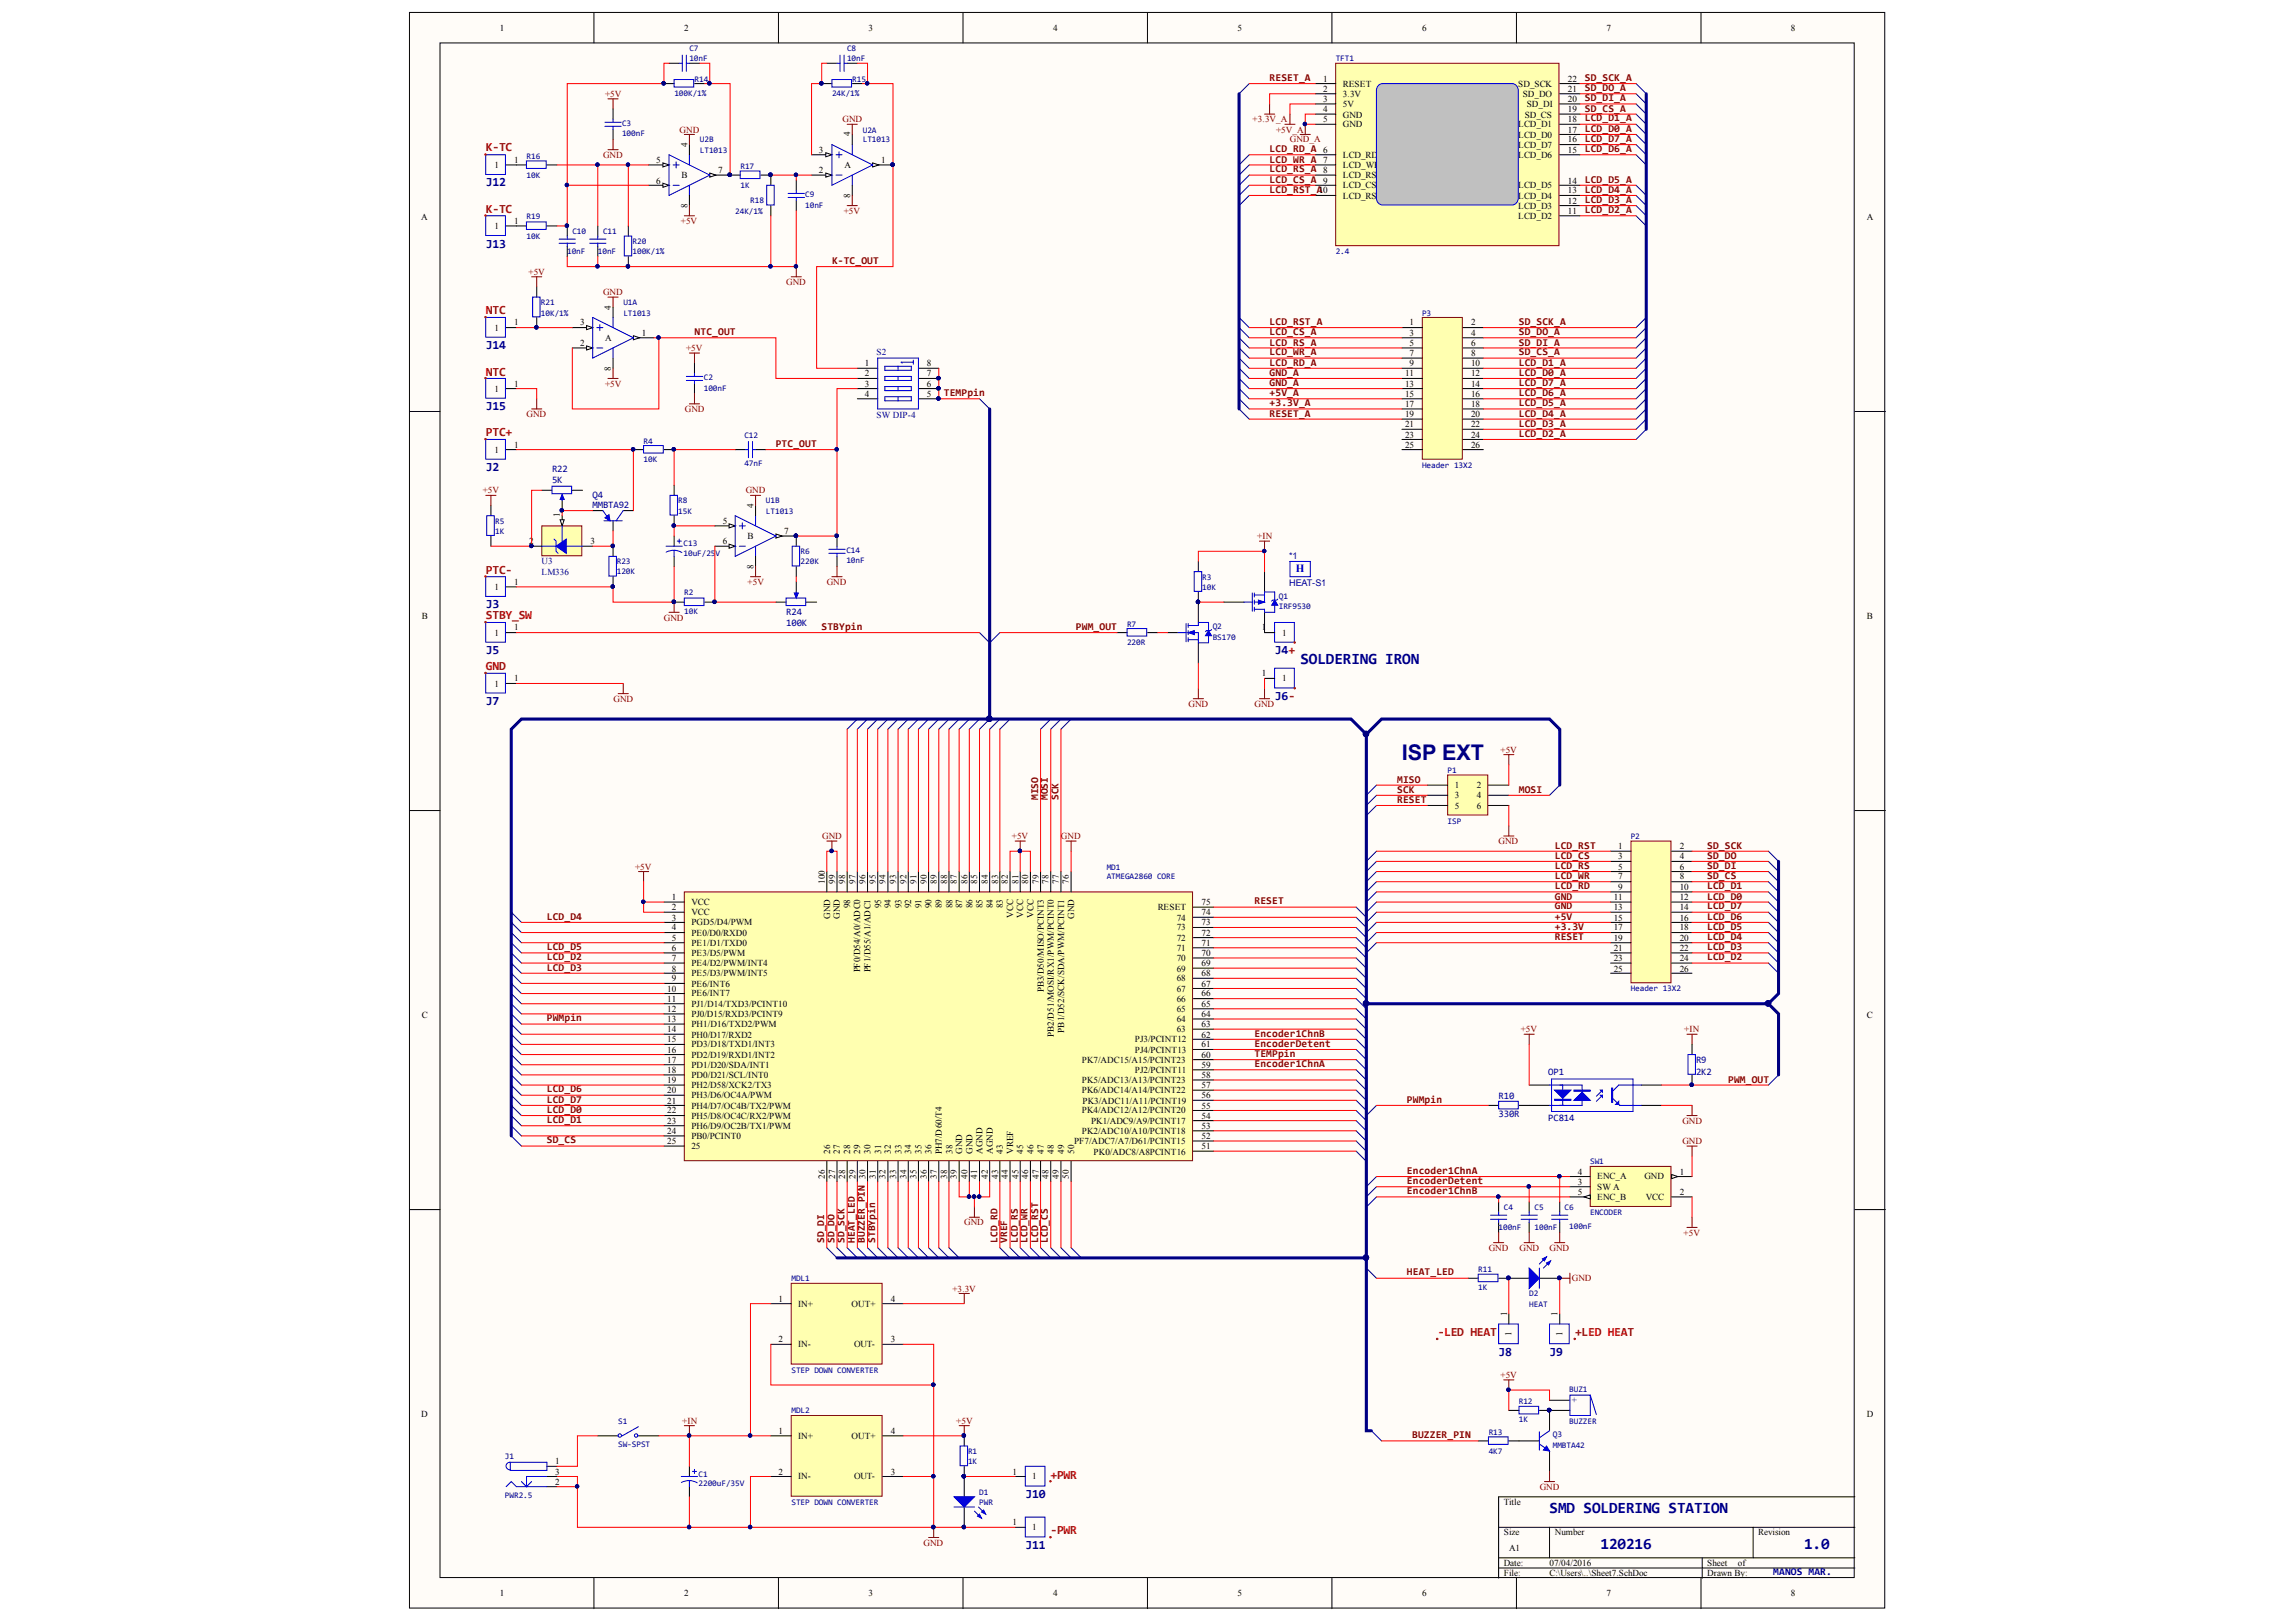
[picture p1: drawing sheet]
<svg xmlns="http://www.w3.org/2000/svg" width="297mm" height="210mm" viewBox="0 0 297 210" stroke-linecap="round" stroke-linejoin="round" font-family="sans-serif">
<defs><g id="words">
<text font-size="2.8" fill="#000080" x="181.3" y="98.3">ISP EXT</text>
<g font-size="2" fill="#000080">
<text x="168.2" y="86">SOLDERING IRON</text>
<text x="200.5" y="195.8">SMD SOLDERING STATION</text>
<text x="207.1" y="200.4">120216</text>
<text x="233.4" y="200.4">1.0</text>
</g>
<g font-size="1.6" fill="#bf0000">
<text x="62.9" y="19.6">K-TC</text>
<text x="62.9" y="27.6">K-TC</text>
<text x="62.9" y="40.7">NTC</text>
<text x="62.9" y="48.6">NTC</text>
<text x="62.9" y="56.5">PTC+</text>
<text x="62.9" y="74.2">PTC-</text>
<text x="62.9" y="80.2">STBY_SW</text>
<text x="62.9" y="86.7">GND</text>
<text x="186" y="172.9">-LED HEAT</text>
<text x="203.8" y="172.9">+LED HEAT</text>
<text x="135.9" y="191.3">+PWR</text>
<text x="135.9" y="198.5">-PWR</text>
</g>
<g font-size="1.6" fill="#000080">
<text x="62.9" y="24.1">J12</text>
<text x="62.9" y="32">J13</text>
<text x="62.9" y="45.1">J14</text>
<text x="62.9" y="53.1">J15</text>
<text x="62.9" y="61">J2</text>
<text x="62.9" y="78.7">J3</text>
<text x="62.9" y="84.6">J5</text>
<text x="164.9" y="84.6">J4+</text>
<text x="62.9" y="91.2">J7</text>
<text x="164.9" y="90.6">J6-</text>
<text x="193.9" y="175.5">J8</text>
<text x="200.5" y="175.5">J9</text>
<text x="132.7" y="193.8">J10</text>
<text x="132.7" y="200.4">J11</text>
</g>
<g font-size="1.4" fill="#800000">
<text x="164.3" y="10.5">RESET_A</text>
<text x="205" y="11.8">SD_DO_A</text>
<text x="205" y="10.5">SD_SCK_A</text>
<text x="205" y="17.1">LCD_D0_A</text>
<text x="205" y="15.7">LCD_D1_A</text>
<text x="205" y="13.1">SD_DI_A</text>
<text x="205" y="14.4">SD_CS_A</text>
<text x="164.3" y="19.7">LCD_RD_A</text>
<text x="164.3" y="21">LCD_WR_A</text>
<text x="164.3" y="22.3">LCD_RS_A</text>
<text x="164.3" y="23.7">LCD_CS_A</text>
<text x="205" y="23.7">LCD_D5_A</text>
<text x="205" y="19.7">LCD_D6_A</text>
<text x="205" y="18.3">LCD_D7_A</text>
<text x="164.3" y="24.9">LCD_RST_A</text>
<text x="205" y="27.6">LCD_D2_A</text>
<text x="205" y="26.3">LCD_D3_A</text>
<text x="205" y="24.9">LCD_D4_A</text>
<text x="107.6" y="34.1">K-TC_OUT</text>
<text x="89.9" y="43.4">NTC_OUT</text>
<text x="164.3" y="47.3">LCD_RD_A</text>
<text x="164.3" y="46">LCD_WR_A</text>
<text x="164.3" y="44.7">LCD_RS_A</text>
<text x="164.3" y="43.4">LCD_CS_A</text>
<text x="164.3" y="42.1">LCD_RST_A</text>
<text x="196.5" y="42.1">SD_SCK_A</text>
<text x="196.5" y="43.4">SD_DO_A</text>
<text x="196.5" y="44.7">SD_DI_A</text>
<text x="196.5" y="46">SD_CS_A</text>
<text x="196.5" y="47.3">LCD_D1_A</text>
<text x="122.1" y="51.2">TEMPpin</text>
<text x="164.3" y="53.9">RESET_A</text>
<text x="164.3" y="52.6">+3.3V_A</text>
<text x="164.3" y="51.2">+5V_A</text>
<text x="164.3" y="50">GND_A</text>
<text x="164.3" y="48.6">GND_A</text>
<text x="196.5" y="48.6">LCD_D0_A</text>
<text x="196.5" y="53.9">LCD_D4_A</text>
<text x="196.5" y="52.6">LCD_D5_A</text>
<text x="196.5" y="51.2">LCD_D6_A</text>
<text x="196.5" y="50">LCD_D7_A</text>
<text x="100.4" y="57.8">PTC_OUT</text>
<text x="196.5" y="56.6">LCD_D2_A</text>
<text x="196.5" y="55.2">LCD_D3_A</text>
<text x="106.3" y="81.5">STBYpin</text>
<text x="139.2" y="81.5">PWM_OUT</text>
<text x="180.8" y="101.3">MISO</text>
<text x="134.3" y="103.6" transform="rotate(-90 134.3 103.6)">MISO</text>
<text x="135.6" y="103.6" transform="rotate(-90 135.6 103.6)">MOSI</text>
<text x="136.9" y="103.6" transform="rotate(-90 136.9 103.6)">SCK</text>
<text x="180.8" y="102.6">SCK</text>
<text x="180.8" y="103.9">RESET</text>
<text x="196.5" y="102.6">MOSI</text>
<text x="201.1" y="109.8">LCD_RST</text>
<text x="201.1" y="113.8">LCD_WR</text>
<text x="201.1" y="112.5">LCD_RS</text>
<text x="201.1" y="111.1">LCD_CS</text>
<text x="220.9" y="113.8">SD_CS</text>
<text x="220.9" y="112.5">SD_DI</text>
<text x="220.9" y="111.1">SD_DO</text>
<text x="220.9" y="109.8">SD_SCK</text>
<text x="70.7" y="119">LCD_D4</text>
<text x="162.3" y="117">RESET</text>
<text x="201.1" y="115.1">LCD_RD</text>
<text x="201.1" y="116.4">GND</text>
<text x="201.1" y="117.7">GND</text>
<text x="201.1" y="119">+5V</text>
<text x="220.9" y="116.4">LCD_D0</text>
<text x="220.9" y="115.1">LCD_D1</text>
<text x="220.9" y="119">LCD_D6</text>
<text x="220.9" y="117.7">LCD_D7</text>
<text x="70.7" y="124.3">LCD_D2</text>
<text x="70.7" y="125.6">LCD_D3</text>
<text x="70.7" y="122.9">LCD_D5</text>
<text x="201.1" y="120.3">+3.3V</text>
<text x="201.1" y="121.7">RESET</text>
<text x="220.9" y="124.3">LCD_D2</text>
<text x="220.9" y="122.9">LCD_D3</text>
<text x="220.9" y="121.7">LCD_D4</text>
<text x="220.9" y="120.3">LCD_D5</text>
<text x="70.7" y="132.2">PWMpin</text>
<text x="162.3" y="134.2">Encoder1ChnB</text>
<text x="162.3" y="135.5">EncoderDetent</text>
<text x="162.3" y="136.8">TEMPpin</text>
<text x="70.7" y="144">LCD_D0</text>
<text x="70.7" y="141.4">LCD_D6</text>
<text x="70.7" y="142.7">LCD_D7</text>
<text x="162.3" y="138.1">Encoder1ChnA</text>
<text x="182" y="142.7">PWMpin</text>
<text x="223.6" y="140.1">PWM_OUT</text>
<text x="70.7" y="145.3">LCD_D1</text>
<text x="70.7" y="148">SD_CS</text>
<text x="182" y="151.9">Encoder1ChnA</text>
<text x="182" y="154.6">Encoder1ChnB</text>
<text x="182" y="153.2">EncoderDetent</text>
<text x="106.6" y="160.8" transform="rotate(-90 106.6 160.8)">SD_DI</text>
<text x="108" y="160.8" transform="rotate(-90 108 160.8)">SD_DO</text>
<text x="109.2" y="160.8" transform="rotate(-90 109.2 160.8)">SD_SCK</text>
<text x="110.6" y="160.8" transform="rotate(-90 110.6 160.8)">HEAT_LED</text>
<text x="111.9" y="160.8" transform="rotate(-90 111.9 160.8)">BUZZER_PIN</text>
<text x="113.2" y="160.8" transform="rotate(-90 113.2 160.8)">STBYpin</text>
<text x="129" y="160.8" transform="rotate(-90 129 160.8)">LCD_RD</text>
<text x="130.3" y="160.8" transform="rotate(-90 130.3 160.8)">VREF</text>
<text x="131.7" y="160.8" transform="rotate(-90 131.7 160.8)">LCD_RS</text>
<text x="132.9" y="160.8" transform="rotate(-90 132.9 160.8)">LCD_WR</text>
<text x="134.3" y="160.8" transform="rotate(-90 134.3 160.8)">LCD_RST</text>
<text x="135.6" y="160.8" transform="rotate(-90 135.6 160.8)">LCD_CS</text>
<text x="182" y="165.1">HEAT_LED</text>
<text x="182.7" y="186.1">BUZZER_PIN</text>
</g>
<text font-size="1.4" fill="#00f" x="167.6" y="74.1">H</text>
<text font-size="1.4" fill="#000080" x="229.4" y="203.9">MANOS MAR.</text>
<g font-size="1.3" fill="#000080">
<text x="71.4" y="61.1">R22</text>
<text x="71.4" y="62.5">5K</text>
<text x="76.7" y="64.4">Q4</text>
<text x="76.7" y="65.8">MMBTA92</text>
<text x="101.7" y="79.6">R24</text>
<text x="101.7" y="81">100K</text>
<text x="219.4" y="137.6">R9</text>
<text x="193.9" y="142.2">R10</text>
<text x="200.3" y="139.2">OP1</text>
<text x="219.4" y="139.1">2K2</text>
<text x="193.9" y="144.6">330R</text>
<text x="200.3" y="145">PC814</text>
</g>
<g font-size="1.2">
<text x="64.7" y="4">1</text>
<text x="88.5" y="4">2</text>
<text x="112.4" y="4">3</text>
<text x="136.2" y="4">4</text>
<text x="160.1" y="4">5</text>
<text x="184" y="4">6</text>
<text x="207.8" y="4">7</text>
<text x="231.7" y="4">8</text>
<text x="171.2" y="10.6">1</text>
<text x="171.2" y="11.9">2</text>
<text x="173.7" y="11.2">RESET</text>
<text x="196.4" y="11.2">SD_SCK</text>
<text x="202.8" y="11.9">21</text>
<text x="202.8" y="10.6">22</text>
<text x="110" y="17.7" transform="rotate(-90 110 17.7)">4</text>
<text x="171.2" y="13.2">3</text>
<text x="171.2" y="14.5">4</text>
<text x="171.2" y="15.8">5</text>
<text x="173.7" y="12.5">3.3V</text>
<text x="173.7" y="13.9">5V</text>
<text x="173.7" y="15.2">GND</text>
<text x="173.7" y="16.5">GND</text>
<text x="196.4" y="17.8">LCD_D0</text>
<text x="196.4" y="16.5">LCD_D1</text>
<text x="197" y="12.5">SD_DO</text>
<text x="197.3" y="15.2">SD_CS</text>
<text x="197.5" y="13.9">SD_DI</text>
<text x="202.8" y="17.2">17</text>
<text x="202.8" y="15.8">18</text>
<text x="202.8" y="14.5">19</text>
<text x="202.8" y="13.2">20</text>
<text x="64" y="21.7">1</text>
<text x="66.5" y="21.1">1</text>
<text x="84.9" y="21.1">5</text>
<text x="84.9" y="23.7">6</text>
<text x="88.2" y="23.1">B</text>
<text x="88.9" y="19" transform="rotate(-90 88.9 19)">4</text>
<text x="92.9" y="22.4">7</text>
<text x="105.9" y="22.4">2</text>
<text x="105.9" y="19.8">3</text>
<text x="109.2" y="21.7">A</text>
<text x="114" y="21.1">1</text>
<text x="171.2" y="19.8">6</text>
<text x="171.2" y="21.1">7</text>
<text x="171.2" y="22.4">8</text>
<text x="171.2" y="23.7">9</text>
<text x="173.7" y="20.5">LCD_RD</text>
<text x="173.7" y="21.7">LCD_WR</text>
<text x="173.7" y="23.1">LCD_RS</text>
<text x="196.4" y="20.5">LCD_D6</text>
<text x="196.4" y="19.1">LCD_D7</text>
<text x="202.8" y="23.7">14</text>
<text x="202.8" y="19.8">15</text>
<text x="202.8" y="18.4">16</text>
<text x="54.5" y="28.5">A</text>
<text x="64" y="29.7">1</text>
<text x="66.5" y="29">1</text>
<text x="88.9" y="27" transform="rotate(-90 88.9 27)">8</text>
<text x="110" y="25.6" transform="rotate(-90 110 25.6)">8</text>
<text x="170.6" y="25">10</text>
<text x="173.7" y="24.3">LCD_CS</text>
<text x="173.7" y="25.7">LCD_RST</text>
<text x="196.4" y="28.3">LCD_D2</text>
<text x="196.4" y="27">LCD_D3</text>
<text x="196.4" y="25.7">LCD_D4</text>
<text x="196.4" y="24.3">LCD_D5</text>
<text x="202.8" y="27.6">11</text>
<text x="202.8" y="26.4">12</text>
<text x="202.8" y="25">13</text>
<text x="241.5" y="28.5">A</text>
<text x="79" y="40.1" transform="rotate(-90 79 40.1)">4</text>
<text x="64" y="42.8">1</text>
<text x="66.5" y="42.1">1</text>
<text x="75.1" y="44.8">2</text>
<text x="75.1" y="42.1">3</text>
<text x="78.3" y="44.1">A</text>
<text x="83" y="43.5">1</text>
<text x="111.9" y="47.4">1</text>
<text x="119.9" y="47.4">8</text>
<text x="182.4" y="42.1">1</text>
<text x="182.4" y="43.5">3</text>
<text x="182.4" y="44.8">5</text>
<text x="182.4" y="46.1">7</text>
<text x="182.4" y="47.4">9</text>
<text x="190.3" y="42.1">2</text>
<text x="190.3" y="43.5">4</text>
<text x="190.3" y="44.8">6</text>
<text x="190.3" y="46.1">8</text>
<text x="190.3" y="47.4">10</text>
<text x="64" y="50.7">1</text>
<text x="66.5" y="50">1</text>
<text x="79" y="48" transform="rotate(-90 79 48)">8</text>
<text x="111.9" y="48.7">2</text>
<text x="111.9" y="50">3</text>
<text x="111.9" y="51.3">4</text>
<text x="119.9" y="48.7">7</text>
<text x="119.9" y="50">6</text>
<text x="119.9" y="51.3">5</text>
<text x="181.8" y="48.7">11</text>
<text x="181.8" y="50">13</text>
<text x="181.8" y="51.3">15</text>
<text x="181.8" y="52.7">17</text>
<text x="190.3" y="48.7">12</text>
<text x="190.3" y="50">14</text>
<text x="190.3" y="51.3">16</text>
<text x="190.3" y="52.7">18</text>
<text x="64" y="58.6">1</text>
<text x="66.5" y="57.9">1</text>
<text x="181.8" y="54">19</text>
<text x="181.8" y="55.3">21</text>
<text x="181.8" y="56.6">23</text>
<text x="181.8" y="57.9">25</text>
<text x="190.3" y="54">20</text>
<text x="190.3" y="55.3">22</text>
<text x="190.3" y="56.6">24</text>
<text x="190.3" y="57.9">26</text>
<text x="97.5" y="65.7" transform="rotate(-90 97.5 65.7)">4</text>
<text x="68.5" y="70.4">2</text>
<text x="72.4" y="67" transform="rotate(-90 72.4 67)">1</text>
<text x="76.4" y="70.4">3</text>
<text x="93.5" y="67.8">5</text>
<text x="93.5" y="70.4">6</text>
<text x="96.7" y="69.8">B</text>
<text x="101.5" y="69.1">7</text>
<text x="64" y="76.3">1</text>
<text x="66.5" y="75.7">1</text>
<text x="97.5" y="73.6" transform="rotate(-90 97.5 73.6)">8</text>
<text x="54.6" y="80.2">B</text>
<text x="64" y="82.3">1</text>
<text x="66.5" y="81.6">1</text>
<text x="163.2" y="81.6">1</text>
<text x="165.9" y="82.3">1</text>
<text x="241.5" y="80.2">B</text>
<text x="64" y="88.9">1</text>
<text x="66.5" y="88.2">1</text>
<text x="163.2" y="87.5">1</text>
<text x="165.9" y="88.2">1</text>
<text x="188.2" y="102">1</text>
<text x="191.1" y="102">2</text>
<text x="188.2" y="103.3">3</text>
<text x="188.2" y="104.7">5</text>
<text x="191.1" y="103.3">4</text>
<text x="191.1" y="104.7">6</text>
<text x="209.4" y="109.9">1</text>
<text x="209.4" y="111.2">3</text>
<text x="209.4" y="112.5">5</text>
<text x="209.4" y="113.8">7</text>
<text x="217.3" y="109.9">2</text>
<text x="217.3" y="111.2">4</text>
<text x="217.3" y="112.5">6</text>
<text x="217.3" y="113.8">8</text>
<text x="86.9" y="116.5">1</text>
<text x="86.9" y="117.8">2</text>
<text x="86.9" y="119.1">3</text>
<text x="89.4" y="117.1">VCC</text>
<text x="89.4" y="118.5">VCC</text>
<text x="89.4" y="119.7">PGD5/D4/PWM</text>
<text x="106.7" y="114.4" transform="rotate(-90 106.7 114.4)">100</text>
<text x="107.4" y="118.9" transform="rotate(-90 107.4 118.9)">GND</text>
<text x="108.1" y="114.4" transform="rotate(-90 108.1 114.4)">99</text>
<text x="108.7" y="118.9" transform="rotate(-90 108.7 118.9)">GND</text>
<text x="109.3" y="114.4" transform="rotate(-90 109.3 114.4)">98</text>
<text x="110" y="117.5" transform="rotate(-90 110 117.5)">98</text>
<text x="110.7" y="114.4" transform="rotate(-90 110.7 114.4)">97</text>
<text x="112" y="114.4" transform="rotate(-90 112 114.4)">96</text>
<text x="113.3" y="114.4" transform="rotate(-90 113.3 114.4)">95</text>
<text x="114" y="117.5" transform="rotate(-90 114 117.5)">95</text>
<text x="114.6" y="114.4" transform="rotate(-90 114.6 114.4)">94</text>
<text x="115.3" y="117.5" transform="rotate(-90 115.3 117.5)">94</text>
<text x="115.9" y="114.4" transform="rotate(-90 115.9 114.4)">93</text>
<text x="116.6" y="117.5" transform="rotate(-90 116.6 117.5)">93</text>
<text x="117.3" y="114.4" transform="rotate(-90 117.3 114.4)">92</text>
<text x="117.9" y="117.5" transform="rotate(-90 117.9 117.5)">92</text>
<text x="118.6" y="114.4" transform="rotate(-90 118.6 114.4)">91</text>
<text x="119.2" y="117.5" transform="rotate(-90 119.2 117.5)">91</text>
<text x="119.9" y="114.4" transform="rotate(-90 119.9 114.4)">90</text>
<text x="120.5" y="117.5" transform="rotate(-90 120.5 117.5)">90</text>
<text x="121.2" y="114.4" transform="rotate(-90 121.2 114.4)">89</text>
<text x="121.9" y="117.5" transform="rotate(-90 121.9 117.5)">89</text>
<text x="122.5" y="114.4" transform="rotate(-90 122.5 114.4)">88</text>
<text x="123.2" y="117.5" transform="rotate(-90 123.2 117.5)">88</text>
<text x="123.8" y="114.4" transform="rotate(-90 123.8 114.4)">87</text>
<text x="124.5" y="117.5" transform="rotate(-90 124.5 117.5)">87</text>
<text x="125.2" y="114.4" transform="rotate(-90 125.2 114.4)">86</text>
<text x="125.8" y="117.5" transform="rotate(-90 125.8 117.5)">86</text>
<text x="126.4" y="114.4" transform="rotate(-90 126.4 114.4)">85</text>
<text x="127.1" y="117.5" transform="rotate(-90 127.1 117.5)">85</text>
<text x="127.8" y="114.4" transform="rotate(-90 127.8 114.4)">84</text>
<text x="128.5" y="117.5" transform="rotate(-90 128.5 117.5)">84</text>
<text x="129.1" y="114.4" transform="rotate(-90 129.1 114.4)">83</text>
<text x="129.7" y="117.5" transform="rotate(-90 129.7 117.5)">83</text>
<text x="130.4" y="114.4" transform="rotate(-90 130.4 114.4)">82</text>
<text x="131.1" y="118.8" transform="rotate(-90 131.1 118.8)">VCC</text>
<text x="131.8" y="114.4" transform="rotate(-90 131.8 114.4)">81</text>
<text x="132.3" y="118.8" transform="rotate(-90 132.3 118.8)">VCC</text>
<text x="133" y="114.4" transform="rotate(-90 133 114.4)">80</text>
<text x="133.7" y="118.8" transform="rotate(-90 133.7 118.8)">VCC</text>
<text x="134.4" y="114.4" transform="rotate(-90 134.4 114.4)">79</text>
<text x="135.7" y="114.4" transform="rotate(-90 135.7 114.4)">78</text>
<text x="137" y="114.4" transform="rotate(-90 137 114.4)">77</text>
<text x="138.3" y="114.4" transform="rotate(-90 138.3 114.4)">76</text>
<text x="139" y="118.9" transform="rotate(-90 139 118.9)">GND</text>
<text x="149.8" y="117.8">RESET</text>
<text x="152.2" y="119.1">74</text>
<text x="155.5" y="119.7">73</text>
<text x="155.5" y="118.5">74</text>
<text x="155.5" y="117.1">75</text>
<text x="208.8" y="116.5">11</text>
<text x="208.8" y="117.8">13</text>
<text x="208.8" y="119.1">15</text>
<text x="209.4" y="115.2">9</text>
<text x="217.3" y="115.2">10</text>
<text x="217.3" y="116.5">12</text>
<text x="217.3" y="117.8">14</text>
<text x="217.3" y="119.1">16</text>
<text x="86.9" y="120.4">4</text>
<text x="86.9" y="121.8">5</text>
<text x="86.9" y="123">6</text>
<text x="86.9" y="124.4">7</text>
<text x="86.9" y="125.7">8</text>
<text x="89.4" y="121.1">PE0/D0/RXD0</text>
<text x="89.4" y="122.4">PE1/D1/TXD0</text>
<text x="89.4" y="123.7">PE3/D5/PWM</text>
<text x="89.4" y="125.1">PE4/D2/PWM/INT4</text>
<text x="111.3" y="125.8" transform="rotate(-90 111.3 125.8)">PF0/D54/A0/ADC0</text>
<text x="112.6" y="125.8" transform="rotate(-90 112.6 125.8)">PF1/D55/A1/ADC1</text>
<text x="152.2" y="125.7">69</text>
<text x="152.2" y="124.4">70</text>
<text x="152.2" y="123">71</text>
<text x="152.2" y="121.8">72</text>
<text x="152.2" y="120.4">73</text>
<text x="155.5" y="125.1">69</text>
<text x="155.5" y="123.7">70</text>
<text x="155.5" y="122.4">71</text>
<text x="155.5" y="121.1">72</text>
<text x="208.8" y="120.4">17</text>
<text x="208.8" y="121.8">19</text>
<text x="208.8" y="123">21</text>
<text x="208.8" y="124.4">23</text>
<text x="208.8" y="125.7">25</text>
<text x="217.3" y="120.4">18</text>
<text x="217.3" y="121.8">20</text>
<text x="217.3" y="123">22</text>
<text x="217.3" y="124.4">24</text>
<text x="217.3" y="125.7">26</text>
<text x="54.6" y="131.7">C</text>
<text x="86.3" y="128.4">10</text>
<text x="86.3" y="129.6">11</text>
<text x="86.3" y="131">12</text>
<text x="86.9" y="127">9</text>
<text x="89.4" y="126.3">PE5/D3/PWM/INT5</text>
<text x="89.4" y="127.7">PE6/INT6</text>
<text x="89.4" y="128.9">PE6/INT7</text>
<text x="89.4" y="130.3">PJ1/D14/TXD3/PCINT10</text>
<text x="89.4" y="131.6">PJ0/D15/RXD3/PCINT9</text>
<text x="135.1" y="128.4" transform="rotate(-90 135.1 128.4)">PB3/D50/MISO/PCINT3</text>
<text x="152.2" y="131">65</text>
<text x="152.2" y="129.6">66</text>
<text x="152.2" y="128.4">67</text>
<text x="152.2" y="127">68</text>
<text x="155.5" y="131.6">64</text>
<text x="155.5" y="130.3">65</text>
<text x="155.5" y="128.9">66</text>
<text x="155.5" y="127.7">67</text>
<text x="155.5" y="126.3">68</text>
<text x="241.5" y="131.7">C</text>
<text x="86.3" y="132.2">13</text>
<text x="86.3" y="133.6">14</text>
<text x="86.3" y="134.9">15</text>
<text x="86.3" y="136.2">16</text>
<text x="86.3" y="137.6">17</text>
<text x="89.4" y="132.9">PH1/D16/TXD2/PWM</text>
<text x="89.4" y="134.3">PH0/D17/RXD2</text>
<text x="89.4" y="135.5">PD3/D18/TXD1/INT3</text>
<text x="89.4" y="136.9">PD2/D19/RXD1/INT2</text>
<text x="136.3" y="134.2" transform="rotate(-90 136.3 134.2)">PB2/D51/MOSI/RX1/PWM/PCINT0</text>
<text x="137.7" y="133.7" transform="rotate(-90 137.7 133.7)">PB1/D52/SCK/SDA/PWM/PCINT1</text>
<text x="140" y="137.6">PK7/ADC15/A15/PCINT23</text>
<text x="146.8" y="136.2">PJ4/PCINT13</text>
<text x="146.8" y="134.9">PJ3/PCINT12</text>
<text x="152.2" y="133.6">63</text>
<text x="152.2" y="132.2">64</text>
<text x="155.5" y="136.9">60</text>
<text x="155.5" y="135.5">61</text>
<text x="155.5" y="134.3">62</text>
<text x="155.5" y="132.9">63</text>
<text x="86.3" y="138.8">18</text>
<text x="86.3" y="140.2">19</text>
<text x="86.3" y="141.5">20</text>
<text x="86.3" y="142.8">21</text>
<text x="89.4" y="138.2">PD1/D20/SDA/INT1</text>
<text x="89.4" y="139.5">PD0/D21/SCL/INT0</text>
<text x="89.4" y="140.8">PH2/D58/XCK2/TX3</text>
<text x="89.4" y="142.1">PH3/D6/OC4A/PWM</text>
<text x="89.4" y="143.5">PH4/D7/OC4B/TX2/PWM</text>
<text x="140" y="141.5">PK6/ADC14/A14/PCINT22</text>
<text x="140" y="140.2">PK5/ADC13/A13/PCINT23</text>
<text x="140.1" y="142.8">PK3/ADC11/A11/PCINT19</text>
<text x="146.8" y="138.8">PJ2/PCINT11</text>
<text x="155.5" y="143.5">55</text>
<text x="155.5" y="142.1">56</text>
<text x="155.5" y="140.8">57</text>
<text x="155.5" y="139.5">58</text>
<text x="155.5" y="138.2">59</text>
<text x="86.3" y="144.1">22</text>
<text x="86.3" y="145.4">23</text>
<text x="86.3" y="146.7">24</text>
<text x="86.3" y="148.1">25</text>
<text x="89.4" y="144.8">PH5/D8/OC4C/RX2/PWM</text>
<text x="89.4" y="146.1">PH6/D9/OC2B/TX1/PWM</text>
<text x="89.4" y="147.4">PB0/PCINT0</text>
<text x="89.4" y="148.7">25</text>
<text x="107.4" y="149.3" transform="rotate(-90 107.4 149.3)">26</text>
<text x="108.7" y="149.3" transform="rotate(-90 108.7 149.3)">27</text>
<text x="110" y="149.3" transform="rotate(-90 110 149.3)">28</text>
<text x="111.3" y="149.3" transform="rotate(-90 111.3 149.3)">29</text>
<text x="112.6" y="149.3" transform="rotate(-90 112.6 149.3)">30</text>
<text x="114" y="149.3" transform="rotate(-90 114 149.3)">31</text>
<text x="115.3" y="149.3" transform="rotate(-90 115.3 149.3)">32</text>
<text x="116.6" y="149.3" transform="rotate(-90 116.6 149.3)">33</text>
<text x="117.9" y="149.3" transform="rotate(-90 117.9 149.3)">34</text>
<text x="119.2" y="149.3" transform="rotate(-90 119.2 149.3)">35</text>
<text x="120.5" y="149.3" transform="rotate(-90 120.5 149.3)">36</text>
<text x="121.9" y="149.3" transform="rotate(-90 121.9 149.3)">PH7/D60/T4</text>
<text x="123.2" y="149.3" transform="rotate(-90 123.2 149.3)">38</text>
<text x="124.5" y="149.3" transform="rotate(-90 124.5 149.3)">GND</text>
<text x="125.8" y="149.3" transform="rotate(-90 125.8 149.3)">GND</text>
<text x="127.1" y="149.3" transform="rotate(-90 127.1 149.3)">AGND</text>
<text x="128.5" y="149.3" transform="rotate(-90 128.5 149.3)">AGND</text>
<text x="129.7" y="149.3" transform="rotate(-90 129.7 149.3)">43</text>
<text x="131.1" y="149.3" transform="rotate(-90 131.1 149.3)">VREF</text>
<text x="132.3" y="149.3" transform="rotate(-90 132.3 149.3)">45</text>
<text x="133.7" y="149.3" transform="rotate(-90 133.7 149.3)">46</text>
<text x="135.1" y="149.3" transform="rotate(-90 135.1 149.3)">47</text>
<text x="136.3" y="149.3" transform="rotate(-90 136.3 149.3)">48</text>
<text x="137.7" y="149.3" transform="rotate(-90 137.7 149.3)">49</text>
<text x="139" y="149.3" transform="rotate(-90 139 149.3)">50</text>
<text x="139" y="148.1">PF7/ADC7/A7/D61/PCINT15</text>
<text x="140" y="146.7">PK2/ADC10/A10/PCINT18</text>
<text x="140" y="144.1">PK4/ADC12/A12/PCINT20</text>
<text x="141.2" y="145.4">PK1/ADC9/A9/PCINT17</text>
<text x="141.5" y="149.4">PK0/ADC8/A8PCINT16</text>
<text x="155.5" y="148.7">51</text>
<text x="155.5" y="147.4">52</text>
<text x="155.5" y="146.1">53</text>
<text x="155.5" y="144.8">54</text>
<text x="106.7" y="152.5" transform="rotate(-90 106.7 152.5)">26</text>
<text x="108.1" y="152.5" transform="rotate(-90 108.1 152.5)">27</text>
<text x="109.3" y="152.5" transform="rotate(-90 109.3 152.5)">28</text>
<text x="110.7" y="152.5" transform="rotate(-90 110.7 152.5)">29</text>
<text x="112" y="152.5" transform="rotate(-90 112 152.5)">30</text>
<text x="113.3" y="152.5" transform="rotate(-90 113.3 152.5)">31</text>
<text x="114.6" y="152.5" transform="rotate(-90 114.6 152.5)">32</text>
<text x="115.9" y="152.5" transform="rotate(-90 115.9 152.5)">33</text>
<text x="117.3" y="152.5" transform="rotate(-90 117.3 152.5)">34</text>
<text x="118.6" y="152.5" transform="rotate(-90 118.6 152.5)">35</text>
<text x="119.9" y="152.5" transform="rotate(-90 119.9 152.5)">36</text>
<text x="121.2" y="152.5" transform="rotate(-90 121.2 152.5)">37</text>
<text x="122.5" y="152.5" transform="rotate(-90 122.5 152.5)">38</text>
<text x="123.8" y="152.5" transform="rotate(-90 123.8 152.5)">39</text>
<text x="125.2" y="152.5" transform="rotate(-90 125.2 152.5)">40</text>
<text x="126.4" y="152.5" transform="rotate(-90 126.4 152.5)">41</text>
<text x="127.8" y="152.5" transform="rotate(-90 127.8 152.5)">42</text>
<text x="129.1" y="152.5" transform="rotate(-90 129.1 152.5)">43</text>
<text x="130.4" y="152.5" transform="rotate(-90 130.4 152.5)">44</text>
<text x="131.8" y="152.5" transform="rotate(-90 131.8 152.5)">45</text>
<text x="133" y="152.5" transform="rotate(-90 133 152.5)">46</text>
<text x="134.4" y="152.5" transform="rotate(-90 134.4 152.5)">47</text>
<text x="135.7" y="152.5" transform="rotate(-90 135.7 152.5)">48</text>
<text x="137" y="152.5" transform="rotate(-90 137 152.5)">49</text>
<text x="138.3" y="152.5" transform="rotate(-90 138.3 152.5)">50</text>
<text x="204.1" y="154.7">5</text>
<text x="204.1" y="153.3">3</text>
<text x="204.1" y="152">4</text>
<text x="206.6" y="155.3">ENC_B</text>
<text x="206.6" y="154">SW A</text>
<text x="206.6" y="152.6">ENC_A</text>
<text x="212.7" y="152.6">GND</text>
<text x="212.9" y="155.3">VCC</text>
<text x="217.3" y="152">1</text>
<text x="217.3" y="154.7">2</text>
<text x="100.7" y="168.4">1</text>
<text x="100.7" y="173.7">2</text>
<text x="103.2" y="169.1">IN+</text>
<text x="110.2" y="169.1">OUT+</text>
<text x="115.3" y="173.7">3</text>
<text x="115.3" y="168.4">4</text>
<text x="195" y="170.3" transform="rotate(-90 195 170.3)">1</text>
<text x="195.6" y="172.8" transform="rotate(-90 195.6 172.8)">1</text>
<text x="201.5" y="170.3" transform="rotate(-90 201.5 170.3)">1</text>
<text x="202.2" y="172.8" transform="rotate(-90 202.2 172.8)">1</text>
<text x="103.2" y="174.4">IN-</text>
<text x="110.5" y="174.4">OUT-</text>
<text x="54.5" y="183.4">D</text>
<text x="100.7" y="185.5">1</text>
<text x="115.3" y="185.5">4</text>
<text x="241.5" y="183.4">D</text>
<text x="71.8" y="189.5">1</text>
<text x="71.8" y="190.8">3</text>
<text x="100.7" y="190.8">2</text>
<text x="103.2" y="186.2">IN+</text>
<text x="103.2" y="191.4">IN-</text>
<text x="110.2" y="186.2">OUT+</text>
<text x="110.5" y="191.4">OUT-</text>
<text x="115.3" y="190.8">3</text>
<text x="131" y="190.8">1</text>
<text x="133.5" y="191.4">1</text>
<text x="71.8" y="192.1">2</text>
<text x="131" y="197.4">1</text>
<text x="194.5" y="194.7">Title</text>
<text x="133.5" y="198">1</text>
<text x="194.5" y="198.7">Size</text>
<text x="194.5" y="202.7">Date:</text>
<text x="194.5" y="203.9">File:</text>
<text x="195.2" y="200.7">A1</text>
<text x="200.5" y="202.7">07/04/2016</text>
<text x="200.5" y="203.9">C:\Users\..\Sheet7.SchDoc</text>
<text x="201.1" y="198.7">Number</text>
<text x="220.9" y="202.7">Sheet</text>
<text x="220.9" y="203.9">Drawn By:</text>
<text x="224.8" y="202.7">of</text>
<text x="227.5" y="198.7">Revision</text>
<text x="64.7" y="206.6">1</text>
<text x="88.5" y="206.6">2</text>
<text x="112.4" y="206.6">3</text>
<text x="136.2" y="206.6">4</text>
<text x="160.1" y="206.6">5</text>
<text x="184" y="206.6">6</text>
<text x="207.8" y="206.6">7</text>
<text x="231.7" y="206.6">8</text>
</g>
<g font-size="1.2" fill="#800000">
<text x="78.3" y="12.5">+5V</text>
<text x="87.9" y="17.2">GND</text>
<text x="109" y="15.8">GND</text>
<text x="162.1" y="15.8">+3.3V_A</text>
<text x="165.1" y="17.2">+5V_A</text>
<text x="78" y="20.5">GND</text>
<text x="166.9" y="18.4">GND_A</text>
<text x="88.1" y="29">+5V</text>
<text x="109.2" y="27.6">+5V</text>
<text x="68.4" y="35.6">+5V</text>
<text x="78" y="38.2">GND</text>
<text x="101.7" y="36.9">GND</text>
<text x="88.8" y="45.4">+5V</text>
<text x="78.3" y="50">+5V</text>
<text x="88.6" y="53.3">GND</text>
<text x="68.1" y="54">GND</text>
<text x="62.5" y="63.8">+5V</text>
<text x="96.5" y="63.8">GND</text>
<text x="162.6" y="69.8">+IN</text>
<text x="96.7" y="75.7">+5V</text>
<text x="107" y="75.7">GND</text>
<text x="85.9" y="80.3">GND</text>
<text x="79.4" y="90.8">GND</text>
<text x="153.8" y="91.5">GND</text>
<text x="162.3" y="91.5">GND</text>
<text x="194.1" y="97.4">+5V</text>
<text x="82.2" y="112.5">+5V</text>
<text x="106.4" y="108.6">GND</text>
<text x="130.9" y="108.6">+5V</text>
<text x="137.3" y="108.6">GND</text>
<text x="193.9" y="109.2">GND</text>
<text x="196.7" y="133.6">+5V</text>
<text x="217.9" y="133.6">+IN</text>
<text x="217.6" y="148.1">GND</text>
<text x="217.6" y="145.4">GND</text>
<text x="124.7" y="158.5">GND</text>
<text x="192.6" y="161.8">GND</text>
<text x="196.6" y="161.8">GND</text>
<text x="200.5" y="161.8">GND</text>
<text x="217.8" y="159.9">+5V</text>
<text x="123.2" y="167.2">+3.3V</text>
<text x="203.3" y="165.8">GND</text>
<text x="194.1" y="178.3">+5V</text>
<text x="88.3" y="184.2">+IN</text>
<text x="123.7" y="184.2">+5V</text>
<text x="199.2" y="192.8">GND</text>
<text x="119.5" y="200.1">GND</text>
</g>
<g font-size="1.2" fill="#000080">
<text x="113.4" y="46">S2</text>
<text x="113.4" y="54.1">SW DIP-4</text>
<text x="70.1" y="73">U3</text>
<text x="70.1" y="74.4">LM336</text>
<text x="166.8" y="72.3">*1</text>
<text x="166.8" y="75.8">HEAT-S1</text>
<text x="203.3" y="181.6">+</text>
</g>
<g font-size="1.1" fill="#000080">
<text x="89.2" y="6.6">C7</text>
<text x="89.2" y="7.9">10nF</text>
<text x="89.9" y="10.6">R14</text>
<text x="109.6" y="6.6">C8</text>
<text x="109.6" y="7.9">10nF</text>
<text x="110.3" y="10.6">R15</text>
<text x="172.8" y="7.9">TFT1</text>
<text x="80.5" y="16.3">C3</text>
<text x="80.5" y="17.7">100nF</text>
<text x="87.2" y="12.4">100K/1%</text>
<text x="107.6" y="12.4">24K/1%</text>
<text x="111.6" y="17.2">U2A</text>
<text x="68.1" y="20.5">R16</text>
<text x="68.1" y="23.1">10K</text>
<text x="90.5" y="18.4">U2B</text>
<text x="90.5" y="19.8">LT1013</text>
<text x="95.8" y="21.9">R17</text>
<text x="111.6" y="18.4">LT1013</text>
<text x="68.1" y="28.4">R19</text>
<text x="95.1" y="27.6">24K/1%</text>
<text x="95.8" y="24.3">1K</text>
<text x="97.1" y="26.3">R18</text>
<text x="104.2" y="25.5">C9</text>
<text x="104.2" y="26.9">10nF</text>
<text x="68.1" y="30.9">10K</text>
<text x="73.4" y="32.9">10nF</text>
<text x="74" y="30.3">C10</text>
<text x="77.3" y="32.9">10nF</text>
<text x="78" y="30.3">C11</text>
<text x="81.8" y="31.6">R20</text>
<text x="81.8" y="32.9">100K/1%</text>
<text x="172.8" y="32.9">2.4</text>
<text x="70" y="39.5">R21</text>
<text x="70" y="40.8">10K/1%</text>
<text x="80.6" y="39.5">U1A</text>
<text x="80.6" y="40.8">LT1013</text>
<text x="184" y="40.8">P3</text>
<text x="91.1" y="49.2">C2</text>
<text x="91.1" y="50.6">100nF</text>
<text x="83.3" y="57.4">R4</text>
<text x="83.3" y="59.8">10K</text>
<text x="96.3" y="56.7">C12</text>
<text x="87.8" y="65.1">R8</text>
<text x="96.3" y="60.4">47nF</text>
<text x="99.1" y="65.1">U1B</text>
<text x="184" y="60.5">Header 13X2</text>
<text x="64.1" y="67.8">R5</text>
<text x="64.1" y="69.1">1K</text>
<text x="87.8" y="66.5">15K</text>
<text x="88.4" y="70.7">C13</text>
<text x="88.4" y="71.9">10uF/25</text>
<text x="92.6" y="71.9">V</text>
<text x="99.1" y="66.5">LT1013</text>
<text x="103.6" y="71.7">R6</text>
<text x="109.5" y="71.6">C14</text>
<text x="79.8" y="73">R23</text>
<text x="79.8" y="74.3">120K</text>
<text x="88.5" y="77">R2</text>
<text x="103.6" y="73">220K</text>
<text x="109.5" y="72.9">10nF</text>
<text x="155.5" y="75">R3</text>
<text x="155.5" y="76.3">10K</text>
<text x="165.4" y="77.5">Q1</text>
<text x="88.5" y="79.5">10K</text>
<text x="145.8" y="81.1">R7</text>
<text x="145.8" y="83.4">220R</text>
<text x="156.9" y="81.4">Q2</text>
<text x="156.9" y="82.8">BS170</text>
<text x="165.4" y="78.8">IRF9530</text>
<text x="187.3" y="100">P1</text>
<text x="187.3" y="106.6">ISP</text>
<text x="143.2" y="112.5">MD1</text>
<text x="143.2" y="113.8">ATMEGA2860 CORE</text>
<text x="211" y="108.6">P2</text>
<text x="211" y="128.3">Header 13X2</text>
<text x="205.7" y="150.7">SW1</text>
<text x="193.9" y="159.2">100nF</text>
<text x="194.5" y="156.6">C4</text>
<text x="198.5" y="156.6">C5</text>
<text x="198.5" y="159.2">100nF</text>
<text x="202.4" y="156.6">C6</text>
<text x="203" y="159">100nF</text>
<text x="205.7" y="157.3">ENCODER</text>
<text x="102.4" y="165.8">MDL1</text>
<text x="191.2" y="164.6">R11</text>
<text x="191.2" y="167">1K</text>
<text x="197.8" y="167.8">D2</text>
<text x="197.8" y="169.1">HEAT</text>
<text x="102.4" y="177.7">STEP DOWN CONVERTER</text>
<text x="80" y="184.2">S1</text>
<text x="102.4" y="182.9">MDL2</text>
<text x="192.6" y="185.7">R13</text>
<text x="196.5" y="181.7">R12</text>
<text x="196.5" y="184.1">1K</text>
<text x="203" y="180.1">BUZ1</text>
<text x="203" y="184.3">BUZZER</text>
<text x="65.3" y="188.8">J1</text>
<text x="80" y="187.2">SW-SPST</text>
<text x="90.4" y="191.1">C1</text>
<text x="125.2" y="188.1">R1</text>
<text x="125.2" y="189.5">1K</text>
<text x="192.6" y="188.1">4K7</text>
<text x="200.9" y="186">Q3</text>
<text x="200.9" y="187.4">MMBTA42</text>
<text x="65.3" y="193.8">PWR2.5</text>
<text x="90.4" y="192.4">2200uF/35V</text>
<text x="102.4" y="194.7">STEP DOWN CONVERTER</text>
<text x="126.7" y="193.5">D1</text>
<text x="126.7" y="194.7">PWR</text>
</g>
</g></defs>
<g fill="#fffcf8" stroke="#000" stroke-width=".13">
<path d="M53 1.6h190.8v206.5h-190.8z"/>
<path d="M56.9 5.6h183v198.6h-183z"/>
</g>
<g fill="none" stroke="#000" stroke-width=".13">
<path d="M76.8 1.6v4M100.7 1.6v4M124.6 1.6v4M148.4 1.6v4M172.3 1.6v4M196.2 1.6v4M220.1 1.6v4M53 53.3h3.9M240 53.3h3.9M53 104.9h3.9M240 104.9h3.9M53 156.5h3.9"/>
<path d="M240 156.5h3.9M193.9 197.7h46.1M200.5 197.7v3.9M226.8 197.7v3.9M240 193.7h-46.1v10.5M76.8 204.2v4M100.7 204.2v4M124.6 204.2v4M148.4 204.2v4M172.3 204.2v4M193.9 201.6h46.1M193.9 202.9h46.1"/>
<path d="M196.2 204.2v4M220.1 204.2v4M220.2 201.6v2.6"/>
</g>
<path d="M205.7 150.9h10.5v5.2h-10.5z" fill="#ffffb0" stroke="#800000" stroke-width=".13"/>
<path d="M216.3 152.3h2.6" fill="none" stroke="#000" stroke-width=".13"/>
<path d="M216.3 152l.8 .3-.8 .2z" fill="#fffcf8" stroke="#000" stroke-width=".13"/>
<path d="M203.1 154.9h2.6" fill="none" stroke="#000" stroke-width=".13"/>
<path d="M204.9 154.9l.8-.3v.6z" fill="#fffcf8" stroke="#000" stroke-width=".13"/>
<path d="M203.1 153.6h2.6M203.1 152.3h2.6M216.3 154.9h2.6M191.2 186.5h1.4M195.2 182.5h1.3M195.2 186.5h4M199.2 182.5h3.9M200.5 181.2h2.6M200.5 182.5v2.7M200.5 187.8v2.6" fill="none" stroke="#000" stroke-width=".13"/>
<g fill="none" stroke="#800000" stroke-width=".13">
<path d="M163.6 14.8h1.3M164.3 13.5v1.3M166.2 16.1h1.3M166.9 14.8v1.3M168.2 17.4h1.3M168.9 16.1v1.3M218.2 148.3h1.4M218.2 158.8h1.4M218.9 148.3v1.3M218.9 157.5v1.3M194.5 178.6h1.4M195.2 178.6v1.3"/>
<path d="M199.8 191.7h1.3M200.5 190.4v1.3"/>
</g>
<g fill="#000080" stroke="#000080" stroke-width=".13">
<circle cx="168.8" cy="16" r=".22"/>
<circle cx="200.4" cy="182.5" r=".22"/>
<circle cx="195.1" cy="179.8" r=".22"/>
</g>
<path d="M192.6 185.9h2.5v1h-2.5zM196.5 182h2.6v1h-2.6zM199.2 186.9l1.3 .9M199.2 185.3v2.4M200.5 185.2l-1.3 .9M203.1 180.5h2.6v2.7h-2.6zM205.7 180.5l.8 2.5" fill="none" stroke="#00f" stroke-width=".13"/>
<path d="M200.1 187.1l.4 .7-.8-.1z" fill="#00f" stroke="#00f" stroke-width=".13"/>
<g fill="none" stroke="#000080" stroke-width=".13">
<path d="M161.6 10.8l-1.3 1.3M211.7 10.8l1.3 1.3M211.7 12.1l1.3 1.4M211.7 13.5l1.3 1.3M211.7 14.8l1.3 1.3M211.7 16.1l1.3 1.3M211.7 17.4l1.3 1.3M211.7 18.7l1.3 1.3M161.6 20l-1.3 1.3M161.6 21.3l-1.3 1.4M161.6 22.7l-1.3 1.3M161.6 24l-1.3 1.3"/>
<path d="M161.6 25.3l-1.3 1.3M211.7 20l1.3 1.3M211.7 24l1.3 1.3M211.7 25.3l1.3 1.3M211.7 26.6l1.3 1.3M211.7 27.9l1.3 1.3M178.1 154.9l-1.3 1.3M178.1 152.3l-1.3 1.3M178.1 153.6l-1.3 1.3M177.4 185.2l1.3 1.3"/>
</g>
<path d="M187.3 100.3h5.2v5.2h-5.2z" fill="#ffffb0" stroke="#800000" stroke-width=".13"/>
<g fill="none" stroke="#000" stroke-width=".13">
<path d="M92.5 68.1h2.6M158.3 77.9h2.7M163.6 79.2v2.7h1.3M163.6 74v2.6M144.5 81.9h1.3M148.4 81.9h1.4M163.6 87.8h1.3M184.7 101.6h2.6M184.7 102.9h2.6M184.7 104.2h2.6M192.6 101.6h2.6M192.6 102.9h2.6"/>
<path d="M192.6 104.2h2.6M189.9 165.4h1.3M193.9 165.4h3.9M199.2 165.4h2.6"/>
</g>
<path d="M162.9 70h1.4M163.6 70v1.3M154.4 90.4h1.3M155 89.1v1.3M194.5 97.7h1.4M195.2 97.7v1.3M194.5 108.2h1.4M195.2 106.9v1.3M201.8 165.4h1.3M203.1 164.8v1.3" fill="none" stroke="#800000" stroke-width=".13"/>
<path d="M178.1 101.6l-1.3 1.3M178.1 102.9l-1.3 1.3M178.1 104.2l-1.3 1.4M201.8 101.6l-1.3 1.3M176.8 164.1l1.3 1.3" fill="none" stroke="#000080" stroke-width=".13"/>
<g fill="#000080" stroke="#000080" stroke-width=".13">
<circle cx="195.1" cy="165.4" r=".22"/>
<circle cx="201.7" cy="165.4" r=".22"/>
<circle cx="163.5" cy="71.3" r=".22"/>
</g>
<g fill="none" stroke="#00f" stroke-width=".13">
<path d="M161 77.9h1M162 76.7v2.4M162.3 77h1.3M162.3 76.7v.6M162.3 77.7v.5M162.3 78.6v.5M164.9 77.7v-1.1h-1.3v1.3h-1.3M164.9 78.3v.9h-1.3v-.4h-1.3M165.3 77.5l-.1 .2h-.6l-.1 .1M145.8 81.3h2.6v1h-2.6zM164.9 86.5h2.6v2.5h-2.6zM164.9 80.6h2.6v2.5h-2.6z"/>
<path d="M191.2 164.9h2.6v1h-2.6zM199.2 164.1v2.6M200.1 162.7l-.9 .9M200.6 163.2l-.9 .9"/>
</g>
<g fill="#00f" stroke="#00f" stroke-width=".13">
<path d="M197.8 164.1l1.4 1.3-1.4 1.3z"/>
<path d="M200.1 163.4l.5-.2-.3 .5z"/>
<path d="M199.5 162.9l.6-.2-.3 .5z"/>
<path d="M162.8 77.7l.8 .2-.8 .3z"/>
<path d="M164.9 77.7l.4 .6h-.8z"/>
</g>
<g fill="#bf0000" stroke="#bf0000" stroke-width=".13">
<circle cx="167.5" cy="89.1" r=".09"/>
<circle cx="167.5" cy="83.1" r=".09"/>
</g>
<path d="M94.3 67.8l.8 .3-.8 .2z" fill="#fffcf8" stroke="#000" stroke-width=".13"/>
<path d="M92.5 70.7h2.6" fill="none" stroke="#000" stroke-width=".13"/>
<path d="M94.3 70.4l.8 .3-.8 .2z" fill="#fffcf8" stroke="#000" stroke-width=".13"/>
<path d="M100.4 69.4h2.6" fill="none" stroke="#000" stroke-width=".13"/>
<path d="M100.4 69.1l.8 .3-.8 .2z" fill="#fffcf8" stroke="#000" stroke-width=".13"/>
<g fill="#000080" stroke="#000080" stroke-width=".13">
<circle cx="103" cy="69.3" r=".22"/>
<circle cx="87.2" cy="77.9" r=".22"/>
<circle cx="92.4" cy="77.9" r=".22"/>
<circle cx="87.2" cy="58.1" r=".22"/>
<circle cx="81.9" cy="58.1" r=".22"/>
<circle cx="87.2" cy="68" r=".22"/>
<circle cx="108.2" cy="69.3" r=".22"/>
</g>
<g fill="none" stroke="#00f" stroke-width=".13">
<path d="M62.8 56.9h2.6v2.5h-2.6zM83.3 57.7h2.5v.9h-2.5zM88.8 48.7h2.1M88.8 49.2h2.1M89.8 48.3v.4M89.8 49.2v.4M62.8 74.6h2.6v2.6h-2.6zM63 66.7h.9v2.6h-.9zM86.7 64.1h.9v2.6h-.9zM88.5 77.4h2.6v1h-2.6zM95.1 66.7l5.3 2.7-5.3 2.6zM95.6 70.7h.8"/>
<path d="M95.6 68.1h.8M96 67.7v.7M97.7 66.7v1.4M97.7 70.7v1.3M102.5 70.7h1v2.5h-1zM107.2 71.1h2.1M107.2 71.6h2.1M108.3 70.7v.4M108.3 71.6v.4"/>
</g>
<g fill="none" stroke="#000" stroke-width=".13">
<path d="M65.5 58.2h1.3M81.9 58.2h1.4M85.9 58.2h1.3M89.8 47v1.3M89.8 49.6v1.3M63.5 65.4v1.3M63.5 69.4v1.3M65.5 75.9h1.3M87.2 77.9h1.3M87.2 62.8v1.3M87.2 66.7v1.4M91.2 77.9h1.3"/>
<path d="M97.7 65.4v1.3M97.7 72v1.3M103 69.4v1.3M103 73.3v1.3M108.3 69.4v1.3M108.3 72v1.3"/>
</g>
<path d="M86.6 79.2h1.3M87.2 77.9v1.3M97.1 74.6h1.3M97.1 64.1h1.3M97.7 64.1v1.3M97.7 73.3v1.3M107.6 74.6h1.3M108.3 73.3v1.3" fill="none" stroke="#800000" stroke-width=".13"/>
<g fill="#bf0000" stroke="#bf0000" stroke-width=".13">
<circle cx="62.8" cy="56.8" r=".09"/>
<circle cx="62.8" cy="74.6" r=".09"/>
</g>
<path d="M102.4 183.2h11.7v10.4h-11.7z" fill="#ffffb0" stroke="#800000" stroke-width=".13"/>
<path d="M99.7 185.8h2.7M99.7 191.1h2.7M114.2 185.8h2.6M114.2 191.1h2.6" fill="none" stroke="#000" stroke-width=".13"/>
<path d="M102.4 166.1h11.7v10.4h-11.7z" fill="#ffffb0" stroke="#800000" stroke-width=".13"/>
<g fill="none" stroke="#000" stroke-width=".13">
<path d="M65.5 81.9h1.3M65.5 88.4h1.3M218.9 135.2v1.3M218.9 139.1v1.3M192.6 143h1.3M193.9 155.5v1.4M193.9 158.2v1.3M196.5 143h4M197.8 155.5v1.4M197.8 158.2v1.3M197.8 140.4h2.7M201.8 155.5v1.4"/>
<path d="M201.8 158.2v1.3M212.3 140.4h2.7M212.3 143h2.7M99.7 168.7h2.7M99.7 174h2.7M114.2 168.7h2.6M114.2 174h2.6M70.8 189.8h1.3M70.8 192.4h1.3M70.8 191.1h1.3M77.3 185.8h2.7M82.6 185.8h2.6"/>
<path d="M89.2 189.8v1.3M89.2 192.4v1.3M124.7 185.8v1.3M124.7 189.8v3.9M124.7 195v2.7"/>
</g>
<g fill="none" stroke="#800000" stroke-width=".13">
<path d="M80 89.8h1.3M80.6 88.4v1.4M197.2 133.8h1.3M197.8 133.8v1.4M218.2 133.8h1.4M218.9 133.8v1.4M193.9 159.5v1.3M197.8 159.5v1.3M201.8 159.5v1.3M218.2 144.4h1.4M218.9 143v1.4M124.1 167.4h1.3"/>
<path d="M124.7 167.4v1.3M193.2 160.8h1.3M197.2 160.8h1.3M201.1 160.8h1.3M120.1 199h1.4M120.8 197.7v1.3M124.1 184.5h1.3M124.7 184.5v1.3"/>
</g>
<g fill="#000080" stroke="#000080" stroke-width=".13">
<circle cx="120.7" cy="197.6" r=".22"/>
<circle cx="124.7" cy="185.8" r=".22"/>
<circle cx="124.7" cy="191" r=".22"/>
<circle cx="124.7" cy="197.6" r=".22"/>
<circle cx="218.9" cy="140.4" r=".22"/>
</g>
<g fill="none" stroke="#00f" stroke-width=".13">
<path d="M62.8 80.6h2.6v2.5h-2.6zM62.8 87.1h2.6v2.6h-2.6zM200.7 139.6h10.6v4.2h-10.6zM218.4 136.5h.9v2.5h-.9zM192.8 157.8h2.1M192.8 157.3h2.1M193.9 142.5h2.5v1h-2.5zM193.9 156.9v.4M193.9 157.8v.4M196.8 157.8h2.1M196.8 157.3h2.1M197.8 156.9v.4"/>
<path d="M197.8 157.8v.4M200.5 140.4h4.2v2.6h-4.2M200.7 157.8h2.1M200.7 157.3h2.1M201.8 156.9v.4M201.8 157.8v.4M202.2 140.4v2.6M207.3 141.7l-.8 .8M207.3 141.1l-.8 .8M208.6 142.1l1 .9h2.7M212.3 140.4h-2.9l-.8 .8M65.5 192.4l.6-.7 .7 .7h4"/>
<path d="M66 189.2a.49 .49 0 0 0-.5 .5 .49 .49 0 0 0 .5 .5M66 189.2h4.8v1.1h-4.8zM68.8 191.7l-.7 .7M70.8 191.1h-2.7v1.3l-.6-.7M82.6 184.6l-2.1 1.2M88.1 191.1h2.1M89.2 191.6l.5 .1 .5 .2M89.2 191.6l-.5 .1-.5 .2M89.2 191.6v.8M89.6 190.4h.5M89.8 190.2v.5M123.4 195h2.7"/>
<path d="M124.2 187.1h1v2.6h-1zM126.1 195.5l.9 1M126.6 195l.9 .9"/>
<circle cx="80.2" cy="185.8" r=".22"/>
<circle cx="82.3" cy="185.8" r=".22"/>
</g>
<g fill="#00f" stroke="#00f" stroke-width=".13">
<path d="M123.4 193.7h2.7l-1.4 1.3z"/>
<path d="M126.5 196.2l.2-.3 .3 .6z"/>
<path d="M127 195.7l.2-.3 .3 .5z"/>
<path d="M201.1 141.1h2.1l-1 1z"/>
<path d="M207.1 141.1h.2v.2z"/>
<path d="M207.1 141.7h.2v.3z"/>
<path d="M209 142.9l.4-.4v.4z"/>
<path d="M203.6 142.4l1.1-1.1 1 1.1z"/>
<path d="M201.1 142.3h2.1v.1h-2.1z" fill-rule="evenodd"/>
<path d="M208.5 140.8h.1v1.9h-.1z" fill-rule="evenodd"/>
<path d="M203.6 141.1h2.1v.1h-2.1z" fill-rule="evenodd"/>
</g>
<g fill="#bf0000" stroke="#bf0000" stroke-width=".13">
<circle cx="62.8" cy="80.5" r=".09"/>
<circle cx="62.8" cy="87.1" r=".09"/>
</g>
<path d="M126.7 81.9l1.3 1.3M230.1 139.1l-1.3 1.3M178.1 143l-1.3 1.4" fill="none" stroke="#000080" stroke-width=".13"/>
<path d="M88.5 115.4h65.8v34.8h-65.8z" fill="#ffffb0" stroke="#800000" stroke-width=".13"/>
<g fill="none" stroke="#000" stroke-width=".13">
<path d="M85.9 116.7h2.6M85.9 118.1h2.6M85.9 119.4h2.6M107 112.8v2.6M108.3 112.8v2.6M109.6 112.8v2.6M110.9 112.8v2.6M112.2 112.8v2.6M113.6 112.8v2.6M114.9 112.8v2.6M116.2 112.8v2.6M117.5 112.8v2.6"/>
<path d="M118.8 112.8v2.6M120.1 112.8v2.6M121.5 112.8v2.6M122.8 112.8v2.6M124.1 112.8v2.6M125.4 112.8v2.6M126.7 112.8v2.6M128 112.8v2.6M129.4 112.8v2.6M130.7 112.8v2.6M132 112.8v2.6M133.3 112.8v2.6"/>
<path d="M134.6 112.8v2.6M135.9 112.8v2.6M137.3 112.8v2.6M138.6 112.8v2.6M154.4 118.7h2.6M154.4 117.4h2.6M85.9 120.7h2.6M85.9 122h2.6M85.9 123.3h2.6M85.9 124.6h2.6M85.9 125.9h2.6M85.9 127.3h2.6"/>
<path d="M85.9 128.6h2.6M85.9 129.9h2.6M85.9 131.2h2.6M85.9 132.5h2.6M85.9 133.8h2.6M85.9 135.2h2.6M85.9 136.5h2.6M85.9 137.8h2.6M85.9 139.1h2.6M154.4 139.8h2.6M154.4 138.4h2.6M154.4 137.1h2.6"/>
<path d="M154.4 135.8h2.6M154.4 134.5h2.6M154.4 133.2h2.6M154.4 131.9h2.6M154.4 130.6h2.6M154.4 129.2h2.6M154.4 127.9h2.6M154.4 126.6h2.6M154.4 125.3h2.6M154.4 124h2.6M154.4 122.7h2.6M154.4 121.3h2.6"/>
<path d="M154.4 120h2.6M85.9 140.4h2.6M85.9 141.7h2.6M85.9 143h2.6M85.9 144.4h2.6M85.9 145.7h2.6M85.9 147h2.6M85.9 148.3h2.6M107 150.3v2.6M108.3 150.3v2.6M109.6 150.3v2.6M110.9 150.3v2.6"/>
<path d="M112.2 150.3v2.6M113.6 150.3v2.6M114.9 150.3v2.6M116.2 150.3v2.6M117.5 150.3v2.6M118.8 150.3v2.6M120.1 150.3v2.6M121.5 150.3v2.6M122.8 150.3v2.6M124.1 150.3v2.6M125.4 150.3v2.6M126.7 150.3v2.6"/>
<path d="M128 150.3v2.6M129.4 150.3v2.6M130.7 150.3v2.6M132 150.3v2.6M133.3 150.3v2.6M134.6 150.3v2.6M135.9 150.3v2.6M137.3 150.3v2.6M138.6 150.3v2.6M154.4 149h2.6M154.4 147.7h2.6M154.4 146.3h2.6"/>
<path d="M154.4 145h2.6M154.4 143.7h2.6M154.4 142.4h2.6M154.4 141.1h2.6"/>
</g>
<g fill="none" stroke="#000080" stroke-width=".13">
<path d="M110.9 93.1l-1.3 1.3M112.2 93.1l-1.3 1.3M113.6 93.1l-1.4 1.3M114.9 93.1l-1.3 1.3M116.2 93.1l-1.3 1.3M117.5 93.1l-1.3 1.3M118.8 93.1l-1.3 1.3M120.1 93.1l-1.3 1.3M121.5 93.1l-1.4 1.3M122.8 93.1l-1.3 1.3M124.1 93.1l-1.3 1.3M125.4 93.1l-1.3 1.3"/>
<path d="M126.7 93.1l-1.3 1.3M128 93.1l-1.3 1.3M129.4 93.1l-1.4 1.3M130.7 93.1l-1.3 1.3M135.9 93.1l-1.3 1.3M137.3 93.1l-1.4 1.3M138.6 93.1l-1.3 1.3M66.1 119.4l1.4 1.3M66.1 118.1l1.4 1.3M175.4 117.4l1.4 1.3M175.4 118.7l1.4 1.3M66.1 139.1l1.4 1.3"/>
<path d="M66.1 137.8l1.4 1.3M66.1 136.5l1.4 1.3M66.1 135.2l1.4 1.3M66.1 133.8l1.4 1.4M66.1 132.5l1.4 1.3M66.1 131.2l1.4 1.3M66.1 129.9l1.4 1.3M66.1 128.6l1.4 1.3M66.1 127.3l1.4 1.3M66.1 125.9l1.4 1.4M66.1 124.6l1.4 1.3M66.1 123.3l1.4 1.3"/>
<path d="M66.1 122l1.4 1.3M66.1 120.7l1.4 1.3M175.4 120l1.4 1.3M175.4 121.3l1.4 1.4M175.4 122.7l1.4 1.3M175.4 124l1.4 1.3M175.4 125.3l1.4 1.3M175.4 126.6l1.4 1.3M175.4 127.9l1.4 1.3M175.4 129.2l1.4 1.4M175.4 130.6l1.4 1.3M175.4 131.9l1.4 1.3"/>
<path d="M175.4 133.2l1.4 1.3M175.4 134.5l1.4 1.3M175.4 135.8l1.4 1.3M175.4 137.1l1.4 1.3M175.4 138.4l1.4 1.4M175.4 139.8l1.4 1.3M66.1 147l1.4 1.3M66.1 145.7l1.4 1.3M66.1 144.4l1.4 1.3M66.1 143l1.4 1.4M66.1 141.7l1.4 1.3M66.1 140.4l1.4 1.3"/>
<path d="M175.4 141.1l1.4 1.3M175.4 142.4l1.4 1.3M175.4 143.7l1.4 1.3M175.4 145l1.4 1.3M175.4 146.3l1.4 1.4M175.4 147.7l1.4 1.3M175.4 149l1.4 1.3M107 161.5l1.3 1.3M108.3 161.5l1.3 1.3M109.6 161.5l1.3 1.3M110.9 161.5l1.3 1.3M112.2 161.5l1.4 1.3"/>
<path d="M113.6 161.5l1.3 1.3M114.9 161.5l1.3 1.3M116.2 161.5l1.3 1.3M117.5 161.5l1.3 1.3M118.8 161.5l1.3 1.3M120.1 161.5l1.4 1.3M121.5 161.5l1.3 1.3M122.8 161.5l1.3 1.3M129.4 161.5l1.3 1.3M130.7 161.5l1.3 1.3M132 161.5l1.3 1.3M133.3 161.5l1.3 1.3"/>
<path d="M134.6 161.5l1.3 1.3M135.9 161.5l1.4 1.3M137.3 161.5l1.3 1.3M138.6 161.5l1.3 1.3"/>
</g>
<g fill="#000080" stroke="#000080" stroke-width=".13">
<circle cx="128" cy="93" r=".35"/>
<circle cx="131.9" cy="110.1" r=".22"/>
<circle cx="107.6" cy="110.1" r=".22"/>
</g>
<path d="M82.6 112.8h1.3M83.3 112.8v1.3M107 108.8h1.3M107.6 108.8v1.4M131.3 108.8h1.3M132 108.8v1.4M137.9 108.8h1.3M138.6 108.8v1.4M125.4 157.5h1.3M126.1 156.2v1.3" fill="none" stroke="#800000" stroke-width=".13"/>
<path d="M184 41.1h5.2v18.3h-5.2z" fill="#ffffb0" stroke="#800000" stroke-width=".13"/>
<g fill="none" stroke="#000" stroke-width=".13">
<path d="M181.4 42.4h2.6M181.4 43.7h2.6M181.4 45h2.6M181.4 46.3h2.6M181.4 47.7h2.6M181.4 49h2.6M181.4 50.3h2.6M181.4 51.6h2.6M181.4 52.9h2.6M181.4 54.2h2.6M181.4 55.6h2.6M181.4 56.9h2.6"/>
<path d="M181.4 58.2h2.6M189.3 42.4h2.6M189.3 43.7h2.6M189.3 45h2.6M189.3 46.3h2.6M189.3 47.7h2.6M189.3 49h2.6M189.3 50.3h2.6M189.3 51.6h2.6M189.3 52.9h2.6M189.3 54.2h2.6M189.3 55.6h2.6"/>
<path d="M189.3 56.9h2.6M189.3 58.2h2.6"/>
</g>
<g fill="none" stroke="#000080" stroke-width=".13">
<path d="M160.3 41.1l1.3 1.3M160.3 42.4l1.3 1.3M160.3 43.7l1.3 1.3M160.3 45l1.3 1.3M160.3 46.3l1.3 1.4M160.3 47.7l1.3 1.3M160.3 49l1.3 1.3M160.3 50.3l1.3 1.3M160.3 51.6l1.3 1.3M160.3 52.9l1.3 1.3M213 41.1l-1.3 1.3M213 42.4l-1.3 1.3"/>
<path d="M213 43.7l-1.3 1.3M213 45l-1.3 1.3M213 46.3l-1.3 1.4M213 47.7l-1.3 1.3M213 49l-1.3 1.3M213 50.3l-1.3 1.3M213 51.6l-1.3 1.3M213 52.9l-1.3 1.3M213 54.2l-1.3 1.4M213 55.6l-1.3 1.3"/>
</g>
<path d="M211 108.8h5.2v18.4h-5.2z" fill="#ffffb0" stroke="#800000" stroke-width=".13"/>
<g fill="none" stroke="#000" stroke-width=".13">
<path d="M155 72.7v1.3M155 76.6v4M151.1 81.9h1.3M155 83.2v2.6M208.4 110.2h2.6M208.4 111.5h2.6M208.4 112.8h2.6M208.4 114.1h2.6M208.4 115.4h2.6M208.4 116.7h2.6M208.4 118.1h2.6M208.4 119.4h2.6"/>
<path d="M216.3 110.2h2.6M216.3 111.5h2.6M216.3 112.8h2.6M216.3 114.1h2.6M216.3 115.4h2.6M216.3 116.7h2.6M216.3 118.1h2.6M216.3 119.4h2.6M208.4 120.7h2.6M208.4 122h2.6M208.4 123.3h2.6M208.4 124.6h2.6"/>
<path d="M208.4 125.9h2.6M216.3 120.7h2.6M216.3 122h2.6M216.3 123.3h2.6M216.3 124.6h2.6M216.3 125.9h2.6M195.2 170v1.3M201.8 170v1.3"/>
</g>
<g fill="none" stroke="#000080" stroke-width=".13">
<path d="M129.4 81.9l-1.4 1.3M178.1 110.2l-1.3 1.3M178.1 111.5l-1.3 1.3M178.1 112.8l-1.3 1.3M178.1 114.1l-1.3 1.3M178.1 115.4l-1.3 1.3M178.1 116.7l-1.3 1.4M178.1 118.1l-1.3 1.3M178.1 119.4l-1.3 1.3M228.8 110.2l1.3 1.3M228.8 111.5l1.3 1.3M228.8 112.8l1.3 1.3"/>
<path d="M228.8 114.1l1.3 1.3M228.8 115.4l1.3 1.3M228.8 116.7l1.3 1.4M228.8 118.1l1.3 1.3M228.8 119.4l1.3 1.3M178.1 120.7l-1.3 1.3M178.1 122l-1.3 1.3M228.8 120.7l1.3 1.3M228.8 122l1.3 1.3M228.8 123.3l1.3 1.3M228.8 124.6l1.3 1.3"/>
</g>
<g fill="#000080" stroke="#000080" stroke-width=".13">
<circle cx="155" cy="77.9" r=".22"/>
<circle cx="89.1" cy="185.8" r=".22"/>
</g>
<g fill="none" stroke="#00f" stroke-width=".13">
<path d="M154.5 74h1v2.5h-1zM166.9 72.7h2.6v1.9h-2.6zM152.4 81.9h1.1M153.5 80.7v2.4M153.7 80.9h1.3v-.3h1.4v1M153.7 81.9h1.3v1.3h1.4v-.9M153.7 82.8h1.3M153.7 80.7v.5M153.7 81.6v.5M153.7 82.5v.6M156.7 81.5l-.1 .1h-.5l-.1 .1M193.9 171.3h2.5v2.6h-2.5z"/>
<path d="M200.5 171.3h2.5v2.6h-2.5z"/>
</g>
<g fill="#00f" stroke="#00f" stroke-width=".13">
<path d="M153.7 81.9l.8-.3v.5z"/>
<path d="M156.4 81.6l.3 .7h-.7z"/>
</g>
<path d="M162.9 90.4h1.4M163.6 89.1v1.3M88.5 184.5h1.3M89.2 184.5v1.3" fill="none" stroke="#800000" stroke-width=".13"/>
<g fill="#bf0000" stroke="#bf0000" stroke-width=".13">
<circle cx="185.9" cy="173.3" r=".09"/>
<circle cx="203.7" cy="173.3" r=".09"/>
</g>
<path d="M172.8 8.2h28.9v23.6h-28.9z" fill="#ffffb0" stroke="#800000" stroke-width=".13"/>
<g fill="none" stroke="#000" stroke-width=".13">
<path d="M170.2 10.8h2.6M170.2 12.1h2.6M170.2 13.5h2.6M170.2 14.8h2.6M170.2 16.1h2.6M201.8 10.8h2.6M201.8 12.1h2.6M201.8 13.5h2.6M201.8 14.8h2.6M201.8 16.1h2.6M201.8 18.7h2.6M201.8 17.4h2.6"/>
<path d="M170.2 20h2.6M170.2 21.3h2.6M170.2 22.7h2.6M170.2 24h2.6M170.2 25.3h2.6M201.8 20h2.6M201.8 24h2.6M201.8 25.3h2.6M201.8 27.9h2.6M201.8 26.6h2.6"/>
</g>
<path d="M178.3 11.1l.3-.2 .3-.1h16.7a.86 .86 0 0 1 .8 .9v13.9a.86 .86 0 0 1-.8 .9h-16.7a.86 .86 0 0 1-.8-.9v-13.9z" fill="#c0c0c0" stroke="#00f" stroke-width=".13"/>
<g fill="none" stroke="#00f" stroke-width=".13">
<path d="M96.4 58.2h.4M96.8 57.1v2.1M97.4 57.1v2.1M97.4 58.2h.3M71.4 62.9h2.6v1h-2.6zM72.7 64.1v.7M78 66.1l.7 .9M78.1 67.4h2.4M78.8 72h.9v2.6h-.9zM80.6 66.1l-.9 1.3M86.2 70.7h2.1M87.2 71.2l.5 .1 .5 .2"/>
<path d="M87.2 71.2l-.5 .1-.5 .2M87.2 71.2v.8M87.6 70h.5M87.9 69.8v.5M132.6 196.3h2.6v2.6h-2.6zM132.6 189.8h2.6v2.5h-2.6z"/>
</g>
<g fill="none" stroke="#000" stroke-width=".13">
<path d="M95.1 58.2h1.3M97.7 58.2h1.4M70.1 63.4h1.3M72.7 64.8v1.3M74 63.4h1.4M76.7 66.1h1.3M79.3 67.4v1.3M79.3 70.7v1.3M79.3 74.6v1.3M80.6 66.1h1.3M87.2 69.4v1.3M87.2 72v1.3"/>
<path d="M131.3 197.7h1.3M131.3 191.1h1.3"/>
</g>
<g fill="#bf0000" stroke="#bf0000" stroke-width=".13">
<circle cx="135.9" cy="198.9" r=".09"/>
<circle cx="135.9" cy="191.7" r=".09"/>
</g>
<g fill="#000080" stroke="#000080" stroke-width=".13">
<circle cx="79.3" cy="70.6" r=".22"/>
<circle cx="79.3" cy="75.9" r=".22"/>
<circle cx="72.7" cy="66" r=".22"/>
</g>
<g fill="#00f" stroke="#00f" stroke-width=".13">
<path d="M72.7 64l.3 .6h-.5z"/>
<path d="M78.3 67l.5-.4 .1 .8z"/>
</g>
<path d="M70.1 68.1h5.2v3.8h-5.2z" fill="#ffffb0" stroke="#800000" stroke-width=".13"/>
<path d="M72.7 66.7v1.4" fill="none" stroke="#000" stroke-width=".13"/>
<path d="M72.5 67.3h.5l-.3 .8z" fill="#fffcf8" stroke="#000" stroke-width=".13"/>
<path d="M74 45h2.7M68.8 70.7h1.3M75.4 70.7h1.3M100.4 77.9h1.3M103 75.3v1.3M104.3 77.9h1.3" fill="none" stroke="#000" stroke-width=".13"/>
<circle cx="68.7" cy="70.6" r=".22" fill="#000080" stroke="#000080" stroke-width=".13"/>
<path d="M70.1 70.7h5.3M71.7 69.8l.2 .2v1.3l.3 .3M72.7 68.1v2.1M101.7 77.4h2.5v1h-2.5zM103 76.6v.7" fill="none" stroke="#00f" stroke-width=".13"/>
<g fill="#00f" stroke="#00f" stroke-width=".13">
<path d="M71.9 70.7l1.4-.9v1.8z"/>
<path d="M102.8 76.7h.5l-.3 .7z"/>
</g>
<path d="M62.9 64.1h1.3M63.5 64.1v1.3" fill="none" stroke="#800000" stroke-width=".13"/>
<path d="M75.9 44.8l.8 .2-.8 .3z" fill="#fffcf8" stroke="#000" stroke-width=".13"/>
<path d="M74 42.4h2.7" fill="none" stroke="#000" stroke-width=".13"/>
<path d="M75.9 42.1l.8 .3-.8 .3z" fill="#fffcf8" stroke="#000" stroke-width=".13"/>
<path d="M81.9 43.7h2.7" fill="none" stroke="#000" stroke-width=".13"/>
<path d="M81.9 43.4l.8 .3-.8 .3z" fill="#fffcf8" stroke="#000" stroke-width=".13"/>
<path d="M68.9 38.4h1v2.6h-1zM62.8 41.1h2.6v2.5h-2.6zM62.8 49h2.6v2.5h-2.6zM76.7 41.1l5.2 2.6-5.2 2.6zM77.2 45h.8M77.2 42.4h.8M77.6 42v.8M79.3 41.1v1.3M79.3 45v1.3" fill="none" stroke="#00f" stroke-width=".13"/>
<path d="M69.4 37.1v1.3M79.3 39.8v1.3M83.9 21.3h2.7M65.5 42.4h1.3M65.5 50.3h1.3M69.4 41.1v1.3M79.3 46.3v1.4" fill="none" stroke="#000" stroke-width=".13"/>
<circle cx="69.4" cy="42.4" r=".22" fill="#000080" stroke="#000080" stroke-width=".13"/>
<path d="M68.8 35.8h1.3M69.4 35.8v1.3M78.7 38.4h1.3M79.3 38.4v1.4M68.8 52.9h1.3M69.4 51.6v1.3M78.7 49h1.3M79.3 47.7v1.3M89.2 45.7h1.3M89.2 52.3h1.3M89.8 45.7v1.3M89.8 50.9v1.4" fill="none" stroke="#800000" stroke-width=".13"/>
<g fill="#bf0000" stroke="#bf0000" stroke-width=".13">
<circle cx="62.8" cy="41" r=".09"/>
<circle cx="62.8" cy="48.9" r=".09"/>
</g>
<path d="M126.7 51.6l1.3 1.3" fill="none" stroke="#000080" stroke-width=".13"/>
<path d="M85.8 21.1l.8 .2-.8 .3z" fill="#fffcf8" stroke="#000" stroke-width=".13"/>
<path d="M83.9 24h2.7" fill="none" stroke="#000" stroke-width=".13"/>
<path d="M85.8 23.7l.8 .3-.8 .2z" fill="#fffcf8" stroke="#000" stroke-width=".13"/>
<path d="M91.8 22.7h2.7" fill="none" stroke="#000" stroke-width=".13"/>
<path d="M91.8 22.4l.8 .3-.8 .2z" fill="#fffcf8" stroke="#000" stroke-width=".13"/>
<g fill="#000080" stroke="#000080" stroke-width=".13">
<circle cx="94.4" cy="22.6" r=".22"/>
<circle cx="73.3" cy="29.2" r=".22"/>
<circle cx="81.2" cy="34.5" r=".22"/>
<circle cx="103" cy="34.5" r=".22"/>
<circle cx="85.8" cy="10.8" r=".22"/>
<circle cx="99.7" cy="22.6" r=".22"/>
</g>
<g fill="none" stroke="#00f" stroke-width=".13">
<path d="M78.3 15.8h2.1M78.3 16.3h2.1M79.3 15.4v.4M79.3 16.3v.4M87.2 10.3h2.6v1h-2.6zM87.9 8.2h.4M88.3 7.1v2.1M88.8 7.1v2.1M88.8 8.2h.4M62.8 20h2.6v2.6h-2.6zM62.8 27.9h2.6v2.6h-2.6zM68.1 20.8h2.6v1h-2.6z"/>
<path d="M68.1 28.7h2.6v1h-2.6zM72.3 31h2.1M72.3 31.5h2.1M73.4 30.6v.4M73.4 31.5v.4M76.3 31h2.1M76.3 31.5h2.1M77.3 30.6v.4M77.3 31.5v.4M80.8 30.6h.9v2.5h-.9zM86.6 20l5.2 2.7-5.2 2.6zM87.1 24h.8"/>
<path d="M87.1 21.3h.8M87.5 21v.7M89.2 20v1.3M89.2 24v1.3M95.8 22.1h2.5v1h-2.5zM99.2 24h1v2.5h-1zM102 25.6h2.1M102 25h2.1M103 24.6v.4M103 25.6v.4"/>
</g>
<g fill="none" stroke="#000" stroke-width=".13">
<path d="M79.3 14.1v1.3M79.3 16.7v1.4M85.9 10.8h1.3M86.6 8.2h1.3M89.2 18.7v1.3M89.2 8.2h1.3M89.8 10.8h1.4M65.5 21.3h2.6M65.5 29.2h2.6M70.8 21.3h1.3M70.8 29.2h1.3M73.4 29.2v1.4"/>
<path d="M73.4 31.9v1.3M77.3 29.2v1.4M77.3 31.9v1.3M81.3 29.2v1.4M81.3 33.2v1.3M89.2 25.3v1.3M94.5 22.7h1.3M98.4 22.7h1.3v1.3M99.7 26.6v1.3M103 23.3v1.3M103 26v1.3M105 22.7h2.6"/>
</g>
<g fill="#bf0000" stroke="#bf0000" stroke-width=".13">
<circle cx="62.8" cy="20" r=".09"/>
<circle cx="62.8" cy="27.9" r=".09"/>
</g>
<path d="M78.7 12.8h1.3M78.7 19.4h1.3M79.3 12.8v1.3M79.3 18.1v1.3M88.5 17.4h1.3M89.2 17.4v1.3M88.5 27.9h1.3M89.2 26.6v1.3M102.4 35.8h1.3M103 34.5v1.3" fill="none" stroke="#800000" stroke-width=".13"/>
<path d="M106.8 22.4l.8 .3-.8 .2z" fill="#fffcf8" stroke="#000" stroke-width=".13"/>
<path d="M105 20h2.6" fill="none" stroke="#000" stroke-width=".13"/>
<path d="M106.8 19.8l.8 .2-.8 .3z" fill="#fffcf8" stroke="#000" stroke-width=".13"/>
<path d="M112.9 21.3h2.6" fill="none" stroke="#000" stroke-width=".13"/>
<path d="M112.9 21.1l.8 .2-.8 .3z" fill="#fffcf8" stroke="#000" stroke-width=".13"/>
<g fill="#000080" stroke="#000080" stroke-width=".13">
<circle cx="115.5" cy="21.3" r=".22"/>
<circle cx="106.3" cy="10.8" r=".22"/>
<circle cx="201.7" cy="152.2" r=".22"/>
<circle cx="193.8" cy="154.9" r=".22"/>
<circle cx="168.8" cy="16" r=".22"/>
<circle cx="195.1" cy="179.8" r=".22"/>
<circle cx="197.8" cy="153.5" r=".22"/>
<circle cx="120.7" cy="179.2" r=".22"/>
<circle cx="120.7" cy="191" r=".22"/>
<circle cx="120.7" cy="197.6" r=".22"/>
<circle cx="97" cy="197.6" r=".22"/>
<circle cx="97" cy="185.8" r=".22"/>
<circle cx="89.1" cy="197.6" r=".22"/>
<circle cx="74.7" cy="192.4" r=".22"/>
<circle cx="89.1" cy="185.8" r=".22"/>
<circle cx="218.9" cy="140.4" r=".22"/>
<circle cx="83.2" cy="116.7" r=".22"/>
<circle cx="126.7" cy="154.9" r=".22"/>
<circle cx="125.4" cy="154.9" r=".22"/>
<circle cx="126" cy="154.9" r=".22"/>
<circle cx="131.9" cy="110.1" r=".22"/>
<circle cx="107.6" cy="110.1" r=".22"/>
<circle cx="163.5" cy="71.3" r=".22"/>
<circle cx="155" cy="77.9" r=".22"/>
<circle cx="195.1" cy="165.4" r=".22"/>
<circle cx="201.7" cy="165.4" r=".22"/>
<circle cx="124.7" cy="191" r=".22"/>
<circle cx="124.7" cy="197.6" r=".22"/>
<circle cx="124.7" cy="185.8" r=".22"/>
<circle cx="108.2" cy="58.1" r=".22"/>
<circle cx="108.2" cy="69.3" r=".22"/>
<circle cx="103" cy="69.3" r=".22"/>
<circle cx="87.2" cy="58.1" r=".22"/>
<circle cx="87.2" cy="68" r=".22"/>
<circle cx="81.9" cy="58.1" r=".22"/>
<circle cx="79.3" cy="70.6" r=".22"/>
<circle cx="72.7" cy="66" r=".22"/>
<circle cx="68.7" cy="70.6" r=".22"/>
<circle cx="87.2" cy="77.9" r=".22"/>
<circle cx="79.3" cy="75.9" r=".22"/>
<circle cx="92.4" cy="77.9" r=".22"/>
<circle cx="85.2" cy="43.7" r=".22"/>
<circle cx="69.4" cy="42.4" r=".22"/>
<circle cx="81.2" cy="21.3" r=".22"/>
<circle cx="77.3" cy="21.3" r=".22"/>
<circle cx="73.3" cy="29.2" r=".22"/>
<circle cx="73.3" cy="23.9" r=".22"/>
<circle cx="77.3" cy="34.5" r=".22"/>
<circle cx="85.8" cy="10.8" r=".22"/>
<circle cx="91.8" cy="10.8" r=".22"/>
<circle cx="94.4" cy="22.6" r=".22"/>
<circle cx="99.7" cy="22.6" r=".22"/>
<circle cx="103" cy="22.6" r=".22"/>
<circle cx="112.2" cy="10.8" r=".22"/>
<circle cx="81.2" cy="34.5" r=".22"/>
<circle cx="99.7" cy="34.5" r=".22"/>
<circle cx="103" cy="34.5" r=".22"/>
<circle cx="176.7" cy="129.9" r=".35"/>
<circle cx="228.7" cy="129.9" r=".35"/>
<circle cx="128" cy="93" r=".35"/>
<circle cx="176.7" cy="162.7" r=".35"/>
<circle cx="176.7" cy="95" r=".35"/>
<circle cx="121.4" cy="48.9" r=".22"/>
<circle cx="121.4" cy="50.3" r=".22"/>
<circle cx="121.4" cy="51.6" r=".22"/>
</g>
<g fill="none" stroke="#00f" stroke-width=".13">
<path d="M107.6 10.3h2.6v1h-2.6zM107.6 18.7l5.3 2.6-5.3 2.7zM108.3 8.2h.4M108.5 19.6v.8M108.7 7.1v2.1M109.2 7.1v2.1M109.2 8.2h.4M110.3 18.7v1.3M108.2 22.7h.7M108.2 20h.7M110.3 22.7v1.3M113.6 46.3h5.2v6.6h-5.2z"/>
<path d="M114.5 47.4h3.4v.5h-3.4zM114.5 48.7h3.4v.5h-3.4zM114.5 50h3.4v.6h-3.4zM114.5 51.3h3.4v.6h-3.4zM116.2 47.4v.5M116.2 48.7v.5M116.2 50v.6M116.2 51.3v.6M118.2 46.9h-1.6l.1 .1M118.2 46.6v.5"/>
</g>
<g fill="none" stroke="#000" stroke-width=".13">
<path d="M106.3 10.8h1.3M107 8.2h1.3M109.6 8.2h1.3M110.3 17.4v1.3M110.3 10.8h1.3M110.3 24v1.3M110.9 47.7h2.7M110.9 49h2.7M110.9 50.3h2.7M110.9 51.6h2.7M118.8 47.7h2.7M118.8 49h2.7"/>
<path d="M118.8 50.3h2.7M118.8 51.6h2.7"/>
</g>
<path d="M109.6 16.1h1.3M110.3 16.1v1.3M109.6 26.6h1.3M110.3 25.3v1.3" fill="none" stroke="#800000" stroke-width=".13"/>
<g fill="none" stroke="#f00" stroke-width=".13">
<path d="M86.6 8.2h-.7v2.6h-12.5v13.2M90.5 8.2h1.3v2.6h-.6M91.8 10.8h2.7v11.9M107 8.2h-.7v2.6h-1.3v9.2M110.9 8.2h1.3v2.6h-.6M112.2 10.8h3.3v23.7h-9.9v13.2h5.3M161.6 10.8h8.6M170.2 12.1h-5.9v1.4M170.2 14.8h-1.3v1.3h1.3M170.2 13.5h-3.3v1.3M204.4 10.8h7.3M204.4 13.5h7.3"/>
<path d="M204.4 12.1h7.3M204.4 17.4h7.3M204.4 16.1h7.3M204.4 14.8h7.3M204.4 18.7h7.3M72.1 21.3h9.2M77.3 21.3v7.9M77.3 33.2v1.3M83.9 21.3h-2.6v7.9M83.9 24h-10.5v5.2h-1.3M99.7 22.7h5.3M99.7 27.9v6.6h-26.3v-1.3"/>
<path d="M103 27.3v7.2h-3.3M103 22.7v.6M161.6 20h8.6M161.6 21.3h8.6M161.6 22.7h8.6M161.6 24h8.6M161.6 25.3h8.6M204.4 20h7.3M204.4 24h7.3M204.4 25.3h7.3M204.4 27.9h7.3M204.4 26.6h7.3"/>
<path d="M66.8 58.2h15.1v7.9M66.8 42.4h7.2M66.8 50.3h2.6v1.3M84.6 43.7h.6v9.2h-11.2v-7.9M85.2 43.7h15.2v5.3h10.5M95.1 58.2h-7.9v4.6M99.1 58.2h9.2v11.2h-5.3M110.9 50.3h-2.6v7.9M121.5 47.7v3.9h5.2M161.6 42.4h19.8M161.6 43.7h19.8M161.6 45h19.8"/>
<path d="M161.6 46.3h19.8M161.6 47.7h19.8M161.6 49h19.8M161.6 50.3h19.8M161.6 51.6h19.8M161.6 52.9h19.8M161.6 54.2h19.8M191.9 42.4h19.8M191.9 43.7h19.8M191.9 45h19.8M191.9 46.3h19.8M191.9 47.7h19.8"/>
<path d="M191.9 49h19.8M191.9 50.3h19.8M191.9 51.6h19.8M191.9 52.9h19.8M191.9 54.2h19.8M191.9 55.6h19.8M191.9 56.9h19.8M70.1 63.4h-1.3v7.3h-5.3M76.7 66.1h-4v.6M79.3 68.7v2h-2.6M87.2 73.3v4.6h-7.9v-2h-12.5M92.5 68.1h-5.3v1.3"/>
<path d="M92.5 70.7v7.2h7.9M103 74.6v.7M155 72.7v-1.4h8.6v2.7M155 77.9h3.3M66.8 88.4h13.8M66.8 81.9h59.9M109.6 94.4v18.4M110.9 94.4v18.4M112.2 94.4v18.4M113.6 94.4v18.4M114.9 94.4v18.4M116.2 94.4v18.4"/>
<path d="M117.5 94.4v18.4M118.8 94.4v18.4M120.1 94.4v18.4M121.5 94.4v18.4M122.8 94.4v18.4M124.1 94.4v18.4M125.4 94.4v18.4M126.7 94.4v18.4M128 94.4v18.4M129.4 94.4v18.4M129.4 81.9h15.1M134.6 94.4v18.4"/>
<path d="M135.9 94.4v18.4M137.3 94.4v18.4M149.8 81.9h1.3M155 85.8v3.3M163.6 87.8v1.3M195.2 99v2.6M67.5 119.4h18.4M83.3 114.1v2.6M85.9 116.7h-2.6v1.4h2.6M107 112.8v-2.6h1.3v2.6M130.7 112.8v-2.6h2.6v2.6M132 110.2v2.6"/>
<path d="M138.6 110.2v2.6M157 117.4h18.4M157 118.7h18.4M178.1 102.9h6.6M178.1 101.6h6.6M178.1 104.2h6.6M178.1 119.4h30.3M178.1 110.2h30.3M178.1 111.5h30.3M178.1 112.8h30.3M178.1 114.1h30.3M178.1 115.4h30.3"/>
<path d="M178.1 116.7h30.3M178.1 118.1h30.3M195.2 104.2v2.7M195.2 102.9h5.3M218.9 119.4h9.9M218.9 110.2h9.9M218.9 111.5h9.9M218.9 112.8h9.9M218.9 114.1h9.9M218.9 115.4h9.9M218.9 116.7h9.9M218.9 118.1h9.9"/>
<path d="M67.5 139.1h18.4M67.5 137.8h18.4M67.5 136.5h18.4M67.5 135.2h18.4M67.5 133.8h18.4M67.5 132.5h18.4M67.5 131.2h18.4M67.5 129.9h18.4M67.5 128.6h18.4M67.5 127.3h18.4M67.5 125.9h18.4M67.5 124.6h18.4"/>
<path d="M67.5 123.3h18.4M67.5 122h18.4M67.5 120.7h18.4M157 120h18.4M157 121.3h18.4M157 122.7h18.4M157 124h18.4M157 125.3h18.4M157 126.6h18.4M157 127.9h18.4M157 129.2h18.4M157 130.6h18.4"/>
<path d="M157 131.9h18.4M157 133.2h18.4M157 134.5h18.4M157 135.8h18.4M157 137.1h18.4M157 138.4h18.4M157 139.8h18.4M178.1 122h30.3M178.1 120.7h30.3M197.8 135.2v5.2M218.9 124.6h9.9M218.9 123.3h9.9"/>
<path d="M218.9 122h9.9M218.9 120.7h9.9M67.5 143h18.4M67.5 148.3h18.4M67.5 147h18.4M67.5 145.7h18.4M67.5 144.4h18.4M67.5 141.7h18.4M67.5 140.4h18.4M107 152.9v8.6M108.3 152.9v8.6M109.6 152.9v8.6"/>
<path d="M110.9 152.9v8.6M112.2 152.9v8.6M113.6 152.9v8.6M114.9 152.9v8.6M116.2 152.9v8.6M117.5 152.9v8.6M118.8 152.9v8.6M120.1 152.9v8.6M121.5 152.9v8.6M122.8 152.9v8.6M124.1 152.9v2h3.9v-2M125.4 152.9v2"/>
<path d="M126.1 154.9v1.3M126.7 152.9v2M129.4 152.9v8.6M130.7 152.9v8.6M132 152.9v8.6M133.3 152.9v8.6M134.6 152.9v8.6M135.9 152.9v8.6M137.3 152.9v8.6M138.6 152.9v8.6M157 141.1h18.4M157 142.4h18.4"/>
<path d="M157 143.7h18.4M157 145h18.4M157 146.3h18.4M157 147.7h18.4M157 149h18.4M178.1 152.3h25M178.1 154.9h25M178.1 153.6h25M178.1 143h14.5M193.9 154.9v.6M197.8 153.6v1.9M201.8 152.3v3.2"/>
<path d="M215 140.4h13.8M215 143h3.9M218.9 149.6v2.7M218.9 154.9v2.6M99.7 174v5.2h21.1v-5.2h-4M99.7 168.7h-2.6v17.1M116.8 168.7h7.9M120.8 179.2v11.9M178.1 165.4h11.8M195.2 165.4v4.6M201.8 165.4v4.6M72.1 191.1h2.6v6.6h22.4"/>
<path d="M72.1 192.4h2.6M77.3 185.8h-2.6v4h-2.6M85.2 185.8h4M89.2 193.7v4M99.7 191.1h-2.6v6.6h23.7v-6.6h-4M99.7 185.8h-10.5v4M116.8 185.8h7.9M120.8 197.7h10.5M124.7 191.1h6.6M178.7 186.5h12.5M200.5 181.2v-1.3h-5.3v2.6"/>
</g>
<path d="M160.3 12.1v40.8M213 12.1v43.5M128 52.9v40.2M176.8 95l-2-1.9h-107.3l-1.4 1.3v52.6M201.8 101.6v-7.2l-1.3-1.3h-21.8l-1.9 1.9v90.2h.6M230.1 111.5v17.1l-1.3 1.3h-52M228.8 129.9l1.3 1.3v7.9M108.3 162.8h68.5" fill="none" stroke="#000080" stroke-width=".4"/>
<use href="#words"/>
</svg>
